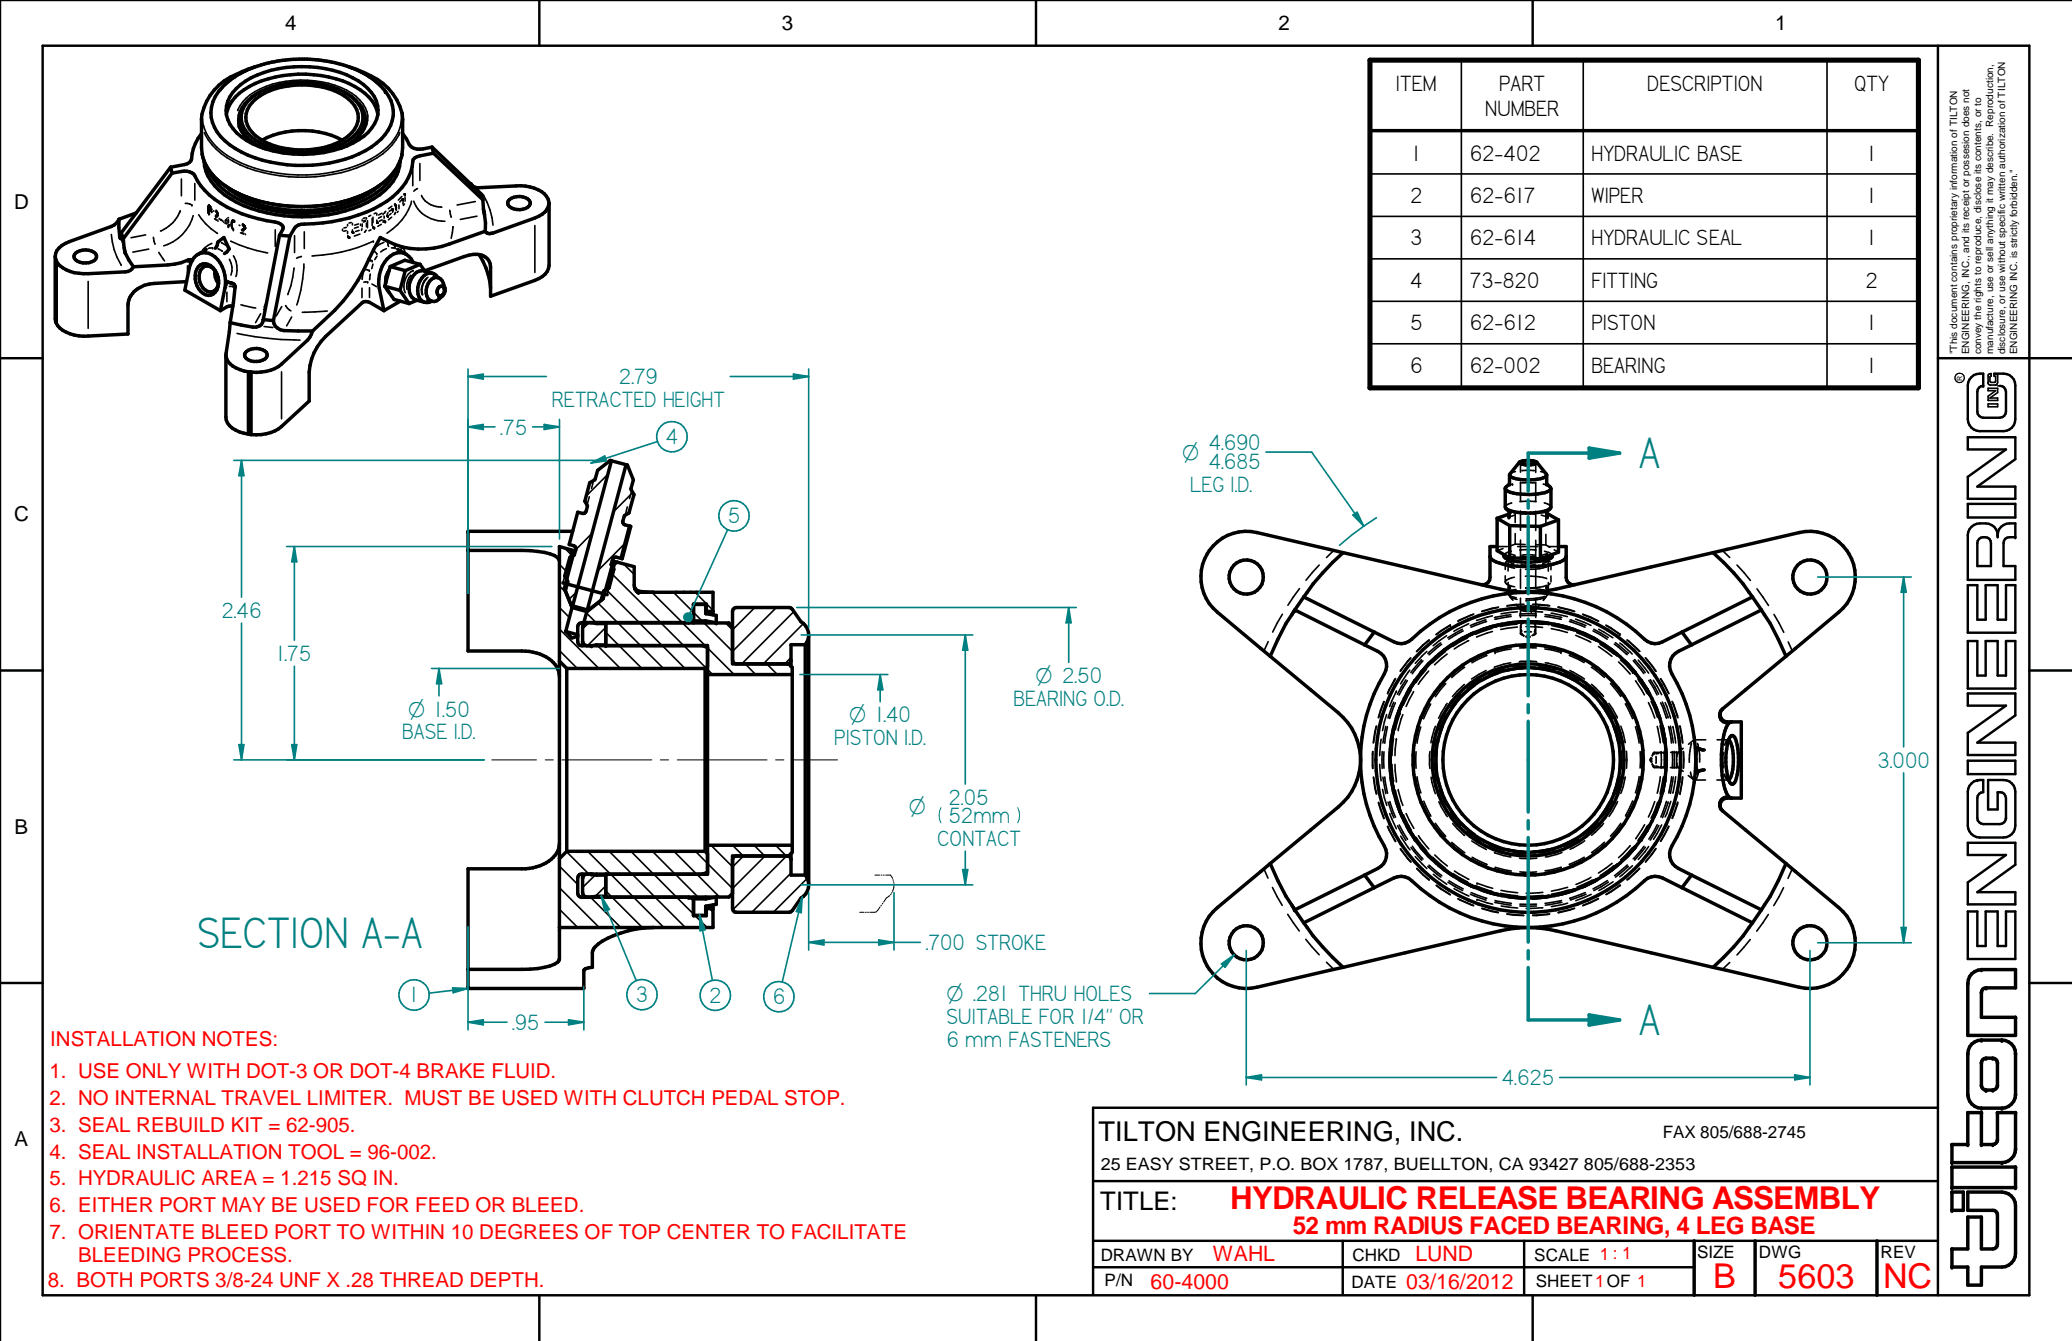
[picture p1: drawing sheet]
<svg xmlns="http://www.w3.org/2000/svg" width="432mm" height="279mm" viewBox="0 0 432 279" stroke-linecap="round" stroke-linejoin="round" font-family="sans-serif">
<defs><g id="words">
<g font-size="10.4" fill="#008080">
<text x="341.5" y="97.6">A</text>
<text x="41.1" y="197.6">SECTION A-A</text>
<text x="341.5" y="215.7">A</text>
</g>
<g font-size="7.1" fill="#f00">
<text x="357" y="268.4">B</text>
<text x="370.6" y="268.3">5603</text>
<text x="392.4" y="268.3">NC</text>
</g>
<text font-size="6.6" fill="#f00" x="256.4" y="251.8">HYDRAULIC RELEASE BEARING ASSEMBLY</text>
<text font-size="5.7" x="228.9" y="237.8">TILTON ENGINEERING, INC.</text>
<text font-size="5.3" x="229.3" y="252.2">TITLE:</text>
<g font-size="5.2">
<text x="290.9" y="18.9">ITEM</text>
<text x="312.4" y="18.9">PART</text>
<text x="343.3" y="18.9">DESCRIPTION</text>
<text x="386.4" y="18.9">QTY</text>
<text x="309.5" y="24.3">NUMBER</text>
<text x="294.4" y="33.4">1</text>
<text x="306.3" y="33.4">62-402</text>
<text x="331.7" y="33.4">HYDRAULIC BASE</text>
<text x="389.3" y="33.4">1</text>
<text x="293.9" y="42.3">2</text>
<text x="306.3" y="42.3">62-617</text>
<text x="331.7" y="42.3">WIPER</text>
<text x="389.3" y="42.3">1</text>
<text x="293.9" y="51.1">3</text>
<text x="306.3" y="51.1">62-614</text>
<text x="331.7" y="51.1">HYDRAULIC SEAL</text>
<text x="389.3" y="51.1">1</text>
<text x="293.9" y="60">4</text>
<text x="306.3" y="60">73-820</text>
<text x="331.7" y="60">FITTING</text>
<text x="388.8" y="60">2</text>
<text x="293.9" y="68.8">5</text>
<text x="306.3" y="68.8">62-612</text>
<text x="331.7" y="68.8">PISTON</text>
<text x="389.3" y="68.8">1</text>
<text x="293.9" y="77.7">6</text>
<text x="306.3" y="77.7">62-002</text>
<text x="331.7" y="77.7">BEARING</text>
<text x="389.3" y="77.7">1</text>
</g>
<g font-size="5.2" fill="#008080">
<text x="129" y="80.1">2.79</text>
<text x="115" y="84.8">RETRACTED HEIGHT</text>
<text x="104.3" y="90.6">.75</text>
<text x="138.7" y="92.6">4</text>
<text x="251.9" y="93.9">4.690</text>
<text x="251.9" y="97.7">4.685</text>
<text x="248" y="102.4">LEG I.D.</text>
<text x="151.7" y="109.1">5</text>
<text x="46.1" y="128.7">2.46</text>
<text x="57.7" y="137.7">1.75</text>
<text x="211.2" y="147">BEARING O.D.</text>
<text x="83.8" y="154.1">BASE I.D.</text>
<text x="173.9" y="155.3">PISTON I.D.</text>
<text x="391.2" y="159.9">3.000</text>
<text x="197.7" y="167.6">2.05</text>
<text x="197.7" y="171.5">52mm</text>
<text x="195.3" y="176.2">CONTACT</text>
<text x="192.9" y="198">.700 STROKE</text>
<text x="85.5" y="208.9">1</text>
<text x="132.5" y="208.8">3</text>
<text x="147.8" y="209">2</text>
<text x="161" y="209.3">6</text>
<text x="106.8" y="214.6">.95</text>
<text x="197.3" y="213.4">SUITABLE FOR 1/4&quot; OR</text>
<text x="197.3" y="218.1">6 mm FASTENERS</text>
<text x="313" y="226.1">4.625</text>
</g>
<text font-size="5.1" fill="#f00" x="269.4" y="257.1">52 mm RADIUS FACED BEARING, 4 LEG BASE</text>
<g font-size="4.9" fill="#008080">
<text x="246.3" y="95.8">O</text>
<text x="215.8" y="142.3">O 2.50</text>
<text x="85" y="149.3">O 1.50</text>
<text x="177" y="150.5">O 1.40</text>
<text x="189.4" y="169.5">O</text>
<text x="197.3" y="208.6">O .281 THRU HOLES</text>
</g>
<g font-size="4.4" fill="#f00">
<text x="252.7" y="262.7">WAHL</text>
<text x="295" y="262.7">LUND</text>
<text x="239.8" y="268.5">60-4000</text>
<text x="293.1" y="268.5">03/16/2012</text>
</g>
<g font-size="4.3">
<text x="59.4" y="6.2">4</text>
<text x="162.9" y="6.2">3</text>
<text x="266.4" y="6.2">2</text>
<text x="370" y="6.2">1</text>
<text x="2.9" y="43.5">D</text>
<text x="2.9" y="108.6">C</text>
<text x="3" y="173.7">B</text>
<text x="3" y="238.8">A</text>
</g>
<g font-size="4.3" fill="#f00">
<text x="10.5" y="218">INSTALLATION NOTES:</text>
<text x="10.3" y="224.6">1. USE ONLY WITH DOT-3 OR DOT-4 BRAKE FLUID.</text>
<text x="10.3" y="230.2">2. NO INTERNAL TRAVEL LIMITER. MUST BE USED WITH CLUTCH PEDAL STOP.</text>
<text x="10.3" y="235.8">3. SEAL REBUILD KIT = 62-905.</text>
<text x="10.3" y="241.4">4. SEAL INSTALLATION TOOL = 96-002.</text>
<text x="10.3" y="247">5. HYDRAULIC AREA = 1.215 SQ IN.</text>
<text x="10.3" y="252.6">6. EITHER PORT MAY BE USED FOR FEED OR BLEED.</text>
<text x="10.3" y="258.1">7. ORIENTATE BLEED PORT TO WITHIN 10 DEGREES OF TOP CENTER TO FACILITATE</text>
<text x="16.3" y="262.9">BLEEDING PROCESS.</text>
<text x="10" y="268.1">8. BOTH PORTS 3/8-24 UNF X .28 THREAD DEPTH.</text>
</g>
<g font-size="3.6">
<text x="346.5" y="237.1">FAX 805/688-2745</text>
<text x="229.4" y="243.7">25 EASY STREET, P.O. BOX 1787, BUELLTON, CA 93427 805/688-2353</text>
<text x="229.4" y="262.8">DRAWN BY</text>
<text x="281.9" y="262.8">CHKD</text>
<text x="319.7" y="262.8">SCALE 1 : 1</text>
<text x="353.7" y="262.1">SIZE</text>
<text x="366.6" y="262.2">DWG</text>
<text x="391.9" y="262.1">REV</text>
<text x="230.2" y="267.9">P/N</text>
<text x="281.6" y="268.4">DATE</text>
<text x="320" y="268.2">SHEET1OF 1</text>
</g>
<g font-size="2.1">
<text x="407.9" y="73.8" transform="rotate(-90 407.9 73.8)">&quot;This document contains proprietary information of TILTON</text>
<text x="410.4" y="73.8" transform="rotate(-90 410.4 73.8)">ENGINEERING, INC., and its receipt or possesion does not</text>
<text x="412.9" y="73.8" transform="rotate(-90 412.9 73.8)">convey the rights to reproduce, disclose its contents, or to</text>
<text x="415.4" y="73.8" transform="rotate(-90 415.4 73.8)">manufacture, use or sell anything it may describe. Reproduction,</text>
<text x="417.9" y="73.8" transform="rotate(-90 417.9 73.8)">disclosure, or use without specific written authorization of TILTON</text>
<text x="420.4" y="73.8" transform="rotate(-90 420.4 73.8)">ENGINEERING INC. is strictly forbidden.&quot;</text>
</g>
<text font-size="1.5" x="408.9" y="79.3" transform="rotate(-90 408.9 79.3)">R</text>
</g></defs>
<g fill="none" stroke="#000" stroke-width=".51">
<path d="M8.9 9.5h414v260.4h-414zM112.4 0v9.5M215.9 0v9.5M319.4 0v9.5M403.9 9.5v260.4M431.8 0h-431.8v279.4M0 74.6h8.9M403.9 74.6h27.9M415.5 77.9a4 4 0 0 1 3.8 .7l.4 .5 .3 1.2v7a2.46 2.46 0 0 1-2.5 2.5h-4.9a2.53 2.53 0 0 1-2.5-2.5v-7a2.64 2.64 0 0 1 3.2-2.4v2.5a1.23 1.23 0 0 0-1.2 1.2v4.2a1.31 1.31 0 0 0 1.2 1.2h3.5a1.3 1.3 0 0 0 1.2-1.2v-4.2a1.23 1.23 0 0 0-1.2-1.2M410.1 91.1h9.9v4.6l-7.9 5.7h7.9v2.5h-9.9v-4.5l7.9-5.8h-7.9zM410.1 105h9.9v2.8h-9.9zM410.8 109.8a3.8 3.8 0 0 1 5.2 .5l.3 1.2a2.46 2.46 0 0 1 2.5-2.4h1.2v2.8h-1.2a1.16 1.16 0 0 0-1.3 1.3v4.7h2.5v2.9h-9.9v-9.3l.3-1.2z"/>
<path d="M412.5 112.3a1.59 1.59 0 0 1 2.3 .4l.1 5.2h-2.8v-4.7l.1-.5zM416.3 111.5v.4M0 139.7h8.9M410.1 121.9h2v7.2h1.7v-7.2h2.5v7.2h1.7v-7.2h2v9.9h-9.9zM410.1 133.6h2v7.2h1.7v-7.2h2.5v7.2h1.7v-7.2h2v9.9h-9.9zM422.9 139.7h8.9M410.1 144.5h9.9v4.6l-7.9 5.6h7.9v2.6h-9.9v-4.6l7.9-5.7h-7.9zM410.1 158.5h9.9v2.8h-9.9zM410.1 175.6h9.9v4.6l-7.9 5.7h7.9v2.5h-9.9v-4.5l7.9-5.8h-7.9zM410.8 163.2a2.88 2.88 0 0 1 2.5-.7v2.6a1.23 1.23 0 0 0-1.2 1.2v4.1a1.31 1.31 0 0 0 1.2 1.3h3.5a1.3 1.3 0 0 0 1.2-1.3v-4.1a1.34 1.34 0 0 0-1.7-1.2v3.6h-2v-6.2h3.2a2.46 2.46 0 0 1 2.5 2.5v7a2.46 2.46 0 0 1-2.5 2.5h-4.9a2.53 2.53 0 0 1-2.5-2.5v-7l.3-1.3zM410.1 189.9h2v7.2h1.7v-7.2h2.5v7.2h1.7v-7.2h2v9.9h-9.9zM0 204.8h8.9"/>
<path d="M422.9 204.8h8.9M403.9 230.8h-176.1v38.8M227.8 246.1h176.1M227.8 258.5h176.1M279.8 258.5v11.1M317.6 258.5v11.1M112.4 269.9v9.5M215.9 269.9v9.5M227.8 264h125.3M319.4 269.9v9.5"/>
</g>
<g fill="#000">
<circle cx="414.3" cy="79.7" r=".17"/>
<circle cx="317.3" cy="96.1" r=".17"/>
<circle cx="413.3" cy="80.4" r=".25"/>
<circle cx="314.5" cy="107.7" r=".36"/>
<circle cx="314.5" cy="106.5" r=".17"/>
<circle cx="314.5" cy="116.5" r=".17"/>
<circle cx="314.5" cy="106.6" r=".17"/>
<circle cx="314.6" cy="100.8" r=".17"/>
<circle cx="314.6" cy="106.6" r=".17"/>
<circle cx="314.6" cy="100.8" r=".36"/>
<circle cx="315.2" cy="100.9" r=".17"/>
<circle cx="322.2" cy="100.7" r=".17"/>
<circle cx="322.3" cy="100.8" r=".17"/>
<circle cx="322.3" cy="106.6" r=".17"/>
<circle cx="322.3" cy="116.4" r=".17"/>
<circle cx="322.3" cy="100.8" r=".36"/>
<circle cx="322.4" cy="116.5" r=".17"/>
<circle cx="322.4" cy="107" r=".17"/>
<circle cx="322.4" cy="106.6" r=".17"/>
<circle cx="322.4" cy="106.5" r=".17"/>
<circle cx="322.5" cy="107.7" r=".36"/>
<circle cx="420" cy="111.9" r=".25"/>
<circle cx="269.8" cy="127.1" r=".36"/>
<circle cx="302.2" cy="130.2" r=".17"/>
<circle cx="302.3" cy="130.3" r=".17"/>
<circle cx="311.4" cy="135.6" r=".17"/>
<circle cx="311.6" cy="136" r=".17"/>
<circle cx="314.6" cy="122.3" r=".17"/>
<circle cx="314.6" cy="122.2" r=".17"/>
<circle cx="314.7" cy="122.3" r=".17"/>
<circle cx="314.7" cy="122.4" r=".17"/>
<circle cx="317.2" cy="129.8" r=".17"/>
<circle cx="317.5" cy="132.4" r=".17"/>
<circle cx="317.8" cy="126.3" r=".17"/>
<circle cx="318" cy="123.1" r=".17"/>
<circle cx="318.1" cy="125.1" r=".17"/>
<circle cx="318.8" cy="132.5" r=".17"/>
<circle cx="319" cy="126.2" r=".17"/>
<circle cx="319.1" cy="127.4" r=".17"/>
<circle cx="319.7" cy="129.8" r=".17"/>
<circle cx="319.9" cy="130" r=".17"/>
<circle cx="320" cy="130.4" r=".17"/>
<circle cx="321.6" cy="123.5" r=".17"/>
<circle cx="322.2" cy="122.4" r=".17"/>
<circle cx="322.2" cy="122.3" r=".17"/>
<circle cx="322.3" cy="122.3" r=".17"/>
<circle cx="322.3" cy="122.2" r=".17"/>
<circle cx="325.3" cy="135.9" r=".17"/>
<circle cx="325.4" cy="135.6" r=".17"/>
<circle cx="337.6" cy="132.2" r=".17"/>
<circle cx="291" cy="154" r=".17"/>
<circle cx="291" cy="144" r=".17"/>
<circle cx="291.8" cy="148.6" r=".17"/>
<circle cx="294.8" cy="141.6" r=".17"/>
<circle cx="294.8" cy="141.7" r=".17"/>
<circle cx="295.1" cy="141.9" r=".17"/>
<circle cx="336.3" cy="149.4" r=".17"/>
<circle cx="337.7" cy="154.7" r=".17"/>
<circle cx="338.1" cy="154.6" r=".17"/>
<circle cx="340.2" cy="140.1" r=".17"/>
<circle cx="341.8" cy="141.9" r=".17"/>
<circle cx="341.8" cy="141.8" r=".17"/>
<circle cx="342.1" cy="141.6" r=".17"/>
<circle cx="344.2" cy="158.6" r=".17"/>
<circle cx="344.8" cy="156.8" r=".17"/>
<circle cx="346.4" cy="159.8" r=".17"/>
<circle cx="346.8" cy="159.8" r=".17"/>
<circle cx="347" cy="157.1" r=".17"/>
<circle cx="349.4" cy="159" r=".17"/>
<circle cx="352.8" cy="151.8" r=".17"/>
<circle cx="353.3" cy="156.5" r=".17"/>
<circle cx="353.6" cy="155.9" r=".36"/>
<circle cx="353.7" cy="155.8" r=".36"/>
<circle cx="353.7" cy="155.9" r=".36"/>
<circle cx="359" cy="147.7" r=".17"/>
<circle cx="359.1" cy="159.8" r=".17"/>
<circle cx="291" cy="162.7" r=".17"/>
<circle cx="294.8" cy="175" r=".17"/>
<circle cx="295.1" cy="174.8" r=".17"/>
<circle cx="295.5" cy="165.3" r=".17"/>
<circle cx="295.7" cy="165.3" r=".17"/>
<circle cx="306.5" cy="179.1" r=".17"/>
<circle cx="306.5" cy="179" r=".17"/>
<circle cx="336.2" cy="165.3" r=".17"/>
<circle cx="337.4" cy="160.1" r=".17"/>
<circle cx="337.7" cy="161.9" r=".17"/>
<circle cx="338.1" cy="162" r=".17"/>
<circle cx="341.8" cy="174.8" r=".17"/>
<circle cx="342.1" cy="175" r=".17"/>
<circle cx="350.1" cy="165.3" r=".17"/>
<circle cx="352.8" cy="164.3" r=".17"/>
<circle cx="352.8" cy="164.4" r=".17"/>
<circle cx="353" cy="163.4" r=".17"/>
<circle cx="353.1" cy="163" r=".17"/>
<circle cx="353.1" cy="163.1" r=".17"/>
<circle cx="353.1" cy="162.2" r=".17"/>
<circle cx="353.2" cy="162.2" r=".17"/>
<circle cx="353.2" cy="162.1" r=".17"/>
<circle cx="353.2" cy="161.4" r=".17"/>
<circle cx="353.3" cy="161.2" r=".17"/>
<circle cx="353.3" cy="161.1" r=".17"/>
<circle cx="353.7" cy="160.9" r=".36"/>
<circle cx="353.7" cy="160.8" r=".36"/>
<circle cx="359" cy="169" r=".17"/>
<circle cx="412.1" cy="162.5" r=".25"/>
<circle cx="418" cy="170.4" r=".25"/>
<circle cx="269.7" cy="189.4" r=".36"/>
<circle cx="269.8" cy="189.6" r=".36"/>
<circle cx="307.8" cy="187.4" r=".17"/>
<circle cx="307.8" cy="184" r=".17"/>
<circle cx="311.5" cy="181.1" r=".17"/>
<circle cx="311.6" cy="180.7" r=".17"/>
<circle cx="323.4" cy="186.3" r=".17"/>
<circle cx="325.5" cy="181.1" r=".17"/>
<circle cx="410.1" cy="219.5" r=".36"/>
<circle cx="410.1" cy="204.9" r=".36"/>
<circle cx="412.9" cy="206.8" r=".36"/>
<circle cx="412.9" cy="216.7" r=".36"/>
<circle cx="412.9" cy="202" r=".36"/>
<circle cx="413.9" cy="205.8" r=".36"/>
<circle cx="417.2" cy="216.7" r=".36"/>
<circle cx="420" cy="219.5" r=".36"/>
<circle cx="420" cy="212" r=".36"/>
<circle cx="406.8" cy="238.5" r=".36"/>
<circle cx="410.1" cy="238.5" r=".36"/>
<circle cx="410.1" cy="231.8" r=".36"/>
<circle cx="410.1" cy="228" r=".36"/>
<circle cx="412.9" cy="230.9" r=".36"/>
<circle cx="412.9" cy="221.4" r=".36"/>
<circle cx="412.9" cy="226.1" r=".36"/>
<circle cx="412.9" cy="231.8" r=".36"/>
<circle cx="412.9" cy="238.5" r=".36"/>
<circle cx="413.9" cy="220.5" r=".36"/>
<circle cx="413.9" cy="227.1" r=".36"/>
<circle cx="415.3" cy="238.5" r=".36"/>
<circle cx="415.3" cy="227.1" r=".36"/>
<circle cx="415.3" cy="220.5" r=".36"/>
<circle cx="416.3" cy="221.4" r=".36"/>
<circle cx="416.3" cy="226.1" r=".36"/>
<circle cx="416.3" cy="231.8" r=".36"/>
<circle cx="416.3" cy="237.5" r=".36"/>
<circle cx="417.2" cy="230.9" r=".36"/>
<circle cx="420" cy="239.4" r=".36"/>
<circle cx="420" cy="231.8" r=".36"/>
<circle cx="420" cy="228" r=".36"/>
<circle cx="406.8" cy="242.2" r=".36"/>
<circle cx="406.8" cy="243.2" r=".36"/>
<circle cx="406.8" cy="252.2" r=".36"/>
<circle cx="406.8" cy="247.4" r=".36"/>
<circle cx="406.8" cy="248.4" r=".36"/>
<circle cx="417.2" cy="242.2" r=".36"/>
<circle cx="420" cy="247.4" r=".36"/>
<circle cx="420" cy="243.2" r=".36"/>
<circle cx="406.8" cy="260.2" r=".36"/>
<circle cx="406.8" cy="264" r=".36"/>
</g>
<circle cx="408.4" cy="78.7" r=".98" fill="none" stroke="#000" stroke-width=".25"/>
<g fill="none" stroke="#000" stroke-width=".34">
<path d="M414.4 78.1l.6-.2v.5l-.3 .2 .1 1 .8 .1 .3-.3v-.8l-.1-.2h-.3v-.5a.55 .55 0 0 1 .8 .4v1.4l-.2 .5a1.68 1.68 0 0 1-1.7-.2zM315.8 98.3l-1.1 .5M316.9 96.4v2M317.2 98h2.5M317.3 96.1l-.4 .1M317.9 96h1M319.5 96.1l.5 .1M320 96.4v2M321.1 98.3l1.1 .5M414.3 80.9h2v.9l-1.6 1.1h1.6v.5h-2v-.9l1.6-1.1h-1.6zM414.3 84.2h2v.6h-2zM416.3 80.4h.5"/>
<path d="M274.9 117.7l-2.7 3.2M278 114.7l-1.6 1.5M312 113.9h2.1M313.2 114.3l-1.2 .4M313.6 116.2l.2 .2M313.7 117.4a1.45 1.45 0 0 0 1.3 .8l.6 .2M313.7 117.4v1.3M313.7 120v1.2M314 116.9l-.1 .2M314.1 116.7l.3 .3M314.3 116.7a1.43 1.43 0 0 0 1.2 .7M314.3 116.5v2.5"/>
<path d="M314.4 116.6l-.2 .1M314.5 115.4l1.2 .3M314.5 115.5v.2M314.5 116v.2M314.6 116.4l-.1 .1M314.7 100.7l-.1 .1M314.9 106.9l-.4 .2M315 114.9l-.9 .2-.6 .5M315 104.8h-.1a1.46 1.46 0 0 0-1.2 .9M315.2 100.9l-1.3 .6M315.6 116.4l-.6 .1a1.67 1.67 0 0 0-1.3 .9M315.8 113.4l2 .1"/>
<path d="M315.8 113.4l-1.3 .4M315.8 106.6l-.4 .2M315.8 106.6l2.1 .1M315.8 106.6v2.3M315.8 111.2v2.2M315.8 107.3l-1.3 .4M315.8 115.9l-1.3 .4M316.3 113.9h4.2M316.7 114.6h3.4M316.7 104.5h3.4M316.9 100.6h3.1M316.9 100.5v3.9"/>
<path d="M316.9 106.5v4M316.9 112.5v4M316.9 118.6v4M317 117.7h3M317.1 116h2.7M317.2 107.1h2.6M317.2 115.7h2.6M317.9 116.2l2.9 .1 1.5 .4M320 113.5h2.2M320 100.5v4M320 106.5v4M320 112.6v4"/>
<path d="M320 118.6v4M320.1 106.8h2.1M321.2 107.3l1.3 .4M321.2 115.9l1.2 .4M321.6 100.9l1.4 .6M321.8 104.8h.2a1.46 1.46 0 0 1 1.2 .9M321.9 114.9l.8 .2 .7 .5M322.2 113.5l.8 .5M322.2 106.8h.1M322.2 106.8v2.3M322.2 111.3v2.2M322.2 116.3l.2 .2"/>
<path d="M322.2 100.7l.1 .1M322.2 116.4h.1M322.4 118.1l-1.6 .4-2.9 .1M322.4 115.5v.1M322.4 115.8v.1M322.5 115.4l-1.4 .3M322.5 116.6l.2 .2M322.6 116.5l-.1 .5-1 .4M322.7 113.9h2.1M322.7 116.7v2.3M322.7 116.7l-.2 .3M322.9 116.9l.1 .2"/>
<path d="M323.2 117.4v1.3M323.3 116.2l-.3 .2M323.9 114.6l.9 .5M358.9 114.7l1.6 1.5M362 117.7l2.8 3.2M264.3 133.7l-.9 1.9M267.3 128l-2.1 3.7M270.8 122.6l-2.4 3.5M293.8 139.6l-1.9 2.9M294 137.1l-2.2 2.7M294 137.1l-2.2 2.8M296.2 137.5l-2.2 2.6"/>
<path d="M296.5 137.7l-2.2 2.7M297.3 139.4l-2.2 2.8M297.3 135.7l-2.4 2.5M297.6 138.2l.7-.6-2.4 2.6zM297.7 139.8l-2.1 2.8M297.8 133.3l-2.6 2.4M297.9 133.4l-2.7 2.4M298.5 137.8l-2.1 2.3M298.6 137.9l-2.2 2.3M300.2 133.9l-2.6 2.3M300.4 134.2l-2.6 2.2M300.9 135.3l-1.3 1.1"/>
<path d="M301.1 135.6l-1.3 1.1M301.1 135.6l-1.3 1M301.2 135.6l-1.3 1.1M301.2 135.8l-2.7 2.3M301.5 132.5l-2.8 2M301.6 136.3l-2.6 2.2M302.2 130.2l-2.9 2M302.3 130.3l-3 1.9M302.4 134.2l-1.5 1.1M302.6 134.6l-1.4 1M302.6 134.5l-1.5 1.1M304.3 139.2l-1.6 1.3"/>
<path d="M304.8 131.1l-3.1 1.8M304.9 126.2l-.4 .1M304.9 131.4l-3 1.8M305 138.5l-2.8 2.2M305 138.7l-.7 .5M305.1 138.6l-2.8 2.2M305.1 138.7l-.8 .5M305.2 139l-2.6 2.2M305.7 125.8l-.3 .2M305.8 132.9l-3.1 1.8M306.1 133.5l-3 1.7M306.1 130l-3.1 1.5"/>
<path d="M306.7 132.2l-2.5 1.4 .6-.4M307 128l-3.2 1.5M307.1 131.7l-3.1 1.6M307.1 127.9l-3.2 1.4M307.3 132l-.6 .2M307.3 132.1l-3.1 1.5M309.7 129.2l-3.3 1.1M309.7 136.2l-3.1 1.6 3.1-1.6M309.7 139.7l-3 1.8M309.8 136l-1.6 .6-1.7 .9M309.8 136.1l-3.2 1.6M309.8 129.5l-3.3 1.2"/>
<path d="M309.9 136.6l-3.2 1.5M310.8 130.4l-2 .6M310.9 131l-3.4 1.2M310.9 130.8l-2 .6M311 131.6l-3.3 1.1M311 128.3l-3.3 1M311.1 124.2l-.4 .1M311.9 124l-.4 .1M312.2 130.1l-1.4 .3M312.2 126.6l-3.4 .8M312.2 130l-1.4 .4M312.3 130.5l-1.4 .3"/>
<path d="M312.3 130.4l-1.4 .4M312.3 126.5l-3.4 .8M312.3 124h.1M312.7 123.9h-.1M313.5 139l-3.4 1.2M313.6 139.4l-3.3 1.2M313.7 121.2l.4 .6M314 121.7l1.6 .6M314.3 123.7l.1 .2M314.3 121.3v2.4M314.4 123.9l.6 .4 1 .2M314.4 123.9l.8 1"/>
<path d="M314.4 122.1l.3 .2M314.6 124.1l.1 .2M314.6 122.2v.6M314.6 123.4v.7M314.7 124.3l1.4 .6M314.7 124.3l.6 .8M314.7 123.6h.1M314.8 138.1l-3.4 .9M314.9 128.1l-3.5 .6M314.9 134.8l-3.4 .8M314.9 128.4l-3.4 .6M314.9 134.6l-3.4 .8"/>
<path d="M314.9 135.2l-3.3 .7M315 134.8l-3.5 .8M315 123.6h.1M315.6 120.3l-.6 .1a1.67 1.67 0 0 0-1.3 .8M315.9 122.8l-.3 .1a1.42 1.42 0 0 0-1.3 .8M316 125.9l.6 .8M316.1 126l.8 1.1M316.1 123.3h-.3a1.42 1.42 0 0 0-1.2 .8M316.1 130l-3.5 .6M316.2 130.6l-3.4 .5M316.2 127.5l-3.4 .4M316.6 126.6l.3 .3"/>
<path d="M316.7 137.8h3.5M316.7 128.3h3.5M316.7 127.9h3.5M316.7 135h3.5M316.7 134.6h3.6M316.7 134.4h3.6M316.9 124.6v2.1M316.9 127v1.6M316.9 130.3v1.7M316.9 132l.3 .2M316.9 127l.3 .3 .7 .1M316.9 126.9l.6 .1"/>
<path d="M316.9 126.9h.2M316.9 130.4l.1 .4M317 131.9l-.1 .1M317 129.9v.3M317 131.1l.1 .6M317 132.2l.5 .2M317.2 129.8h.3M317.2 132v.2M317.2 126.3l-.5 .2M317.2 132.2l.3 .2M317.4 129.8l-3.3 .3M317.5 129.4l-3.5 .4 3.5-.4"/>
<path d="M317.5 126l-3.5 .3M317.5 139.3l-3.5 .5M317.5 129.8l-3.4 .3M317.6 125.9l-3.5 .3M317.7 131.7h1.5M317.8 127l1.3 .1M317.8 126.3l-.9 .3a.81 .81 0 0 0 1 .4M317.8 126.6l-.6 .1-.3 .3M317.9 120.1l2.9 .1 1.5 .4M318 122.6l2.3 .1 1.6 .4M318 132.7l.5 .2 .4-.2M318 130.6l3.5 .1"/>
<path d="M318 127.1h1M318 130l3.6 .1M318 127.4l3.5 .1M318.1 123.1l2.3 .1 1.2 .3M318.1 132.5h.7M318.9 138.3l-3.6 .3M318.9 138.8l-3.6 .2M319 126.3l.7 .1 .3 .3M319 126.2h-1.2M319 126.6l1 .3v1.8M319.3 129.8h.2M319.3 129.8h.4"/>
<path d="M319.4 129.4l2.4 .2M319.4 129.4l3.4 .4M319.4 126l3.5 .2M319.4 139.3l3.5 .5M319.4 125.9l3.6 .3M319.5 129.8l3.3 .3M319.6 126.3l.6 .2M319.7 132.2l-.4 .2M319.7 132v.2M319.9 131.1l-.1 .6M319.9 131.8l.1 .2M319.9 132.2l-.5 .2"/>
<path d="M319.9 130l.1 .2M320 130.4l-.1 .4M320 123.4l.5 .1M320 126.7l-.3 .2-.6 .1M320 126.9l-.3 .1M320 124.7v2M320 130.4v1.6M320 132l-.3 .2M320 127.1l-.9 .3M320.2 134.6h-3.5h3.5M320.3 126.7l-.7 .3M320.7 138.9l3.4 .7"/>
<path d="M320.7 138.5l3.5 .7M320.8 126l-.8 1.1M320.9 125.9l-.6 .8M321.1 123.5h.5M321.6 124.6l-1.9 .4-1.6 .1M321.7 129.9l1.1 .2M321.9 124.2l-1.6 .4-2.3 .2M321.9 128.4l3.5 .6M321.9 135.2l3.4 .7M322 128.1l3.5 .6M322 134.8l3.4 .8M322 138.1l3.5 .9"/>
<path d="M322.1 134.8l3.4 .8M322.1 134.6l3.4 .8M322.2 124.3l-.6 .8M322.3 122.2v.7M322.3 123.5v.6M322.4 122l-1.6 .3-2.9 .2M322.5 122.1l-.3 .2M322.5 123.9l-.8 1.1M322.7 121.4v2.3M323 121.6l-.2 .2M323.2 120v1.2M323.3 131l3.3 .8"/>
<path d="M323.3 127.8l3.3 .7M323.4 130.3l3.5 .9M324.6 130.5l1.4 .3M324.7 130l1.4 .4M324.7 126.5l3.4 .9M324.7 124l-.5-.1 .5 .1M324.7 126.5l3.5 .9M325.2 124.1l.6 .1M325.3 124.1l.5 .1M325.8 124.2h.1M326 139.8l3.2 1.7M326.1 124.2l.1 .1"/>
<path d="M326.1 130.4l1.9 .6M327 136.5l3.1 1.5M327.1 129.5l3.2 1.2M327.2 139.7l3 1.8M327.2 129.2l3.3 1.1M327.2 136.2l3.2 1.5M327.3 136.1l3.2 1.5M327.9 131.4l-3.3-1 3.3 1M328.3 129l3.3 1.3M328.4 132.4l3.1 1.4M328.6 131.8l3.2 1.5M328.8 125h.1"/>
<path d="M329.1 125.1h.1M329.6 132l2.5 1.3M329.6 132l.6 .2M329.7 131.7l.6 .2M329.8 128l3.2 1.4M329.9 128l3.3 1.4M330.2 132.2l2.5 1.4zM330.3 131.9l2.6 1.4M330.3 137.7l-3.1-1.5 3.1 1.6M330.3 131.9l2.6 1.3M330.8 125.6l.5 .3M331.6 139l2.7 2.1"/>
<path d="M331.9 138.7l2.7 2.2M331.9 138.7l2.8 2.2M331.9 126.1l.5 .2M332 131.4l2.9 1.8M332 138.6l2.8 2.2M332.1 131.1l3.1 1.7M333.1 134.7l2.8 2M333.2 131.1l2.9 1.8M333.4 134.2l2.9 2.1M334.2 134.5l2.8 2.2M334.2 134.5l1.6 1.1M334.3 134.5l1.5 1.1"/>
<path d="M334.4 134.2l2.9 2.1M334.6 130.3l3 1.9M334.7 130.3l3 1.9M335.8 135.6l1.2 1M336.4 134.2l2.7 2.2M336.6 133.9l2.7 2.2M337.3 137.9l2.4 2.6M337.6 134l2.5 2.3M337.7 137.5l2.5 2.6M338.4 137.8l.6 .7M338.6 137.5l2.4 2.7-2.4-2.7M339 138.5l-.7-.7 2.4 2.6"/>
<path d="M339 138.5l1.7 1.9M339 133.3l2.6 2.4M339.1 133.3l2.7 2.4M340.4 137.7l2.2 2.6M340.6 137.4l2.3 2.7M341.4 137.5l2.2 2.8M342.9 137.1l2.1 2.8M343 137.1l2.1 2.8M366.1 122.7l2.5 3.5M369.7 128l2 3.7M372.7 133.7l.8 1.9M286 156.6v3.5"/>
<path d="M286.1 156.6v3.5M286.8 151.3l-.6 3.5M286.9 151.3l-.6 3.5M287.5 159.3l.3 3.4M287.8 154l-.3 3.4M288 156.6v3.5M288.4 146.2l-1.2 3.3M288.4 156.6v3.5M288.5 146.2l-1.2 3.3M288.8 151.3l-.6 3.5M289 148.9l-.9 3.3M289.1 151.4l-.5 3.5"/>
<path d="M289.6 156.6v3.5zM289.9 158.3v1.8M289.9 158.3l.1 1.8M289.9 156.6v1.7M290 156.6l-.1 1.7M290.1 159.3l.3 3.5M290.4 151.3l-.7 3.5zM290.4 153.9l-.3 3.5M290.4 146.3l-1.1 3.3M290.6 151.8l.2-.4-.6 3.4M290.6 151.8l-.5 3M290.7 159.3l.3 3.4"/>
<path d="M290.7 151.4l-.1 .4M290.8 146.4l-1.2 3.3M290.8 141.4l-1.7 3.1M290.8 141.4l-1.6 3.1M291 154l-.3 3.4M291 144l-1.4 3.2M291.6 147.5l-.7 2.1M291.6 147.5l-.8 2.1M291.8 148.6l-1 3.5M292.1 146.3l-.5 1.2M292.4 148.9l-1 3.3M292.5 146.4l-1.3 3.2"/>
<path d="M292.5 146.4l-1.2 3.3M293 141.6l-1.8 3.1M293.3 141.8l-1.8 3M294.1 143.8l-1.7 3.1M294.6 156.5v3.5M294.6 144.1l-1.6 3.1M294.7 156.5v3.5M294.7 156.6v3.5M294.8 141.6l-1.9 3.1 1.9-3M294.8 156.6v3.5M295.1 141.9l-1.2 1.8 1.2-1.8M295.1 141.9l-1.8 2.9"/>
<path d="M295.1 156.6v3.5M295.6 151.2l-.8 3.5M295.7 151.3l-.8 3.4M295.7 151.4l-.8 3.4 .5-2.5zM296.1 151.5l-.8 3.4M296.4 140.2l-.2 .2M297.7 146.7l-1.4 2.9zM297.7 146.3l-1.5 3.2M297.8 146.5l-.1 .2M297.9 146.4l-1.6 3.2M297.9 146.5l-.2 .2M298 156.6v3.5"/>
<path d="M298.2 146.7l-1.5 3.1M298.5 159.3l.5 3.6M299 159.3l.4 3.4M299 153.9l-.5 3.5M299.1 151.3l-.9 3.5M299.4 154l-.2 .7-.2 2.7M299.5 156.5v3.6M299.9 143.4l-1.1 1.5M300.8 151.3l-1 3.4M300.9 148.8l-1.4 3.3M300.9 142l-2.2 2.8M301 142.2l-1.1 1.2"/>
<path d="M301 142.1l-2.2 2.8M301.3 142.5l-2.2 2.7M301.3 149l-1.4 3.2M301.6 146.6l-1.8 3M302.7 140.5l-.4 .4M303.5 146.6l-2 3M304.1 144.4l-1.6 1.9-.6 .9M304.5 144.7l-2.2 2.7M305.2 142.6l-2.5 2.5M307.4 142.9l-2.7 2.3M308.4 141.1l-2.9 2M308.7 141.4l-2 1.3-.9 .8"/>
<path d="M312.2 140.4l-1.1 .4-2.2 1.1M324.7 140.3l3.3 1.5M325.8 140.3l3.2 1.6M329.5 142.8l1.6 1.3 1.1 1.1M330.5 142.9l2.5 2.4M330.7 142.5l2.6 2.5M331.7 142.6l2.5 2.5M333.4 146.6l2 3M334.2 146.7l1.8 3M334.5 146.4l1.8 3M335.3 146.6l1.8 3M335.6 142.4l2.2 2.7"/>
<path d="M335.9 142.2l2.2 2.7M336 142.2l2.2 2.7M336.1 142.1l2.2 2.8M336.1 151.3l1 3.4M336.7 151.4l1 3.3M337.1 151.2l1 3.4M337.4 156.5v3.6M337.8 151.3l.9 3.4M337.9 156.5v3.6M338.4 156.5v3.6M338.7 146.6l1.5 3.1M339 156.5v3.6"/>
<path d="M339 146.4l.2 .3M339.1 146.5l1.6 3.1M339.2 146.7l1.4 2.9zM339.3 146.4l1.5 3.2M340.8 141.9l1.9 2.9M340.8 151.4l.8 3.4M341.2 151.3l.3 1 .5 2.4zM341.2 151.4l.8 3.4M341.3 141.5l1.9 3M341.4 151.3l.8 3.5M341.8 141.9l1.8 2.9-.6-1.1M341.8 141.8v.1"/>
<path d="M341.8 156.6v3.4M341.8 141.9l1.2 1.8M342.1 141.6l1.8 3M342.1 141.6l1.9 3M342.2 156.5v3.6M342.2 156.6v3.5M342.3 156.6v3.5M343.5 146.4l1.3 3.2M343.6 141.8l1.7 3M343.9 141.6l1.8 3M344 157.9l-.2 .4 .2 .4M344.1 146.1l1.3 3.3"/>
<path d="M344.2 157.9v.7M344.3 159.3l.3 .5M344.3 159.1l.2 .4M344.4 146.4l.5 1.3M344.4 146.4l.6 1.3M344.5 157.2l-.2 .3M344.5 159.5l.1 .3M344.5 159.5l.2 .1M344.6 141.7l1.7 3M344.6 159.8l.1 .1 .2-.1M344.6 156.9l-.3 .5M344.7 146.2l1.3 3.3"/>
<path d="M344.7 156.8l-.2 .4M344.7 156.8h.1M344.7 159.9h1.7M344.7 156.8h1.7M344.8 157.1l-.3 .1M344.9 147.7l.8 1.9M345 147.7l.7 1.9M345.1 159.6l.5 .1M345.1 157.6v1.4M345.4 151.3l.6 3.5M345.7 157l-.6 .1M345.9 151.2l.7 3.5"/>
<path d="M345.9 159.8h.5M346 141.4l1.7 3.1M346.1 146.4l1.2 3.2M346.1 151.4l.7 3.4-.1-.8M346.1 141.4l1.7 3.1M346.2 156.6v3.5M346.2 151.3l.1 .5M346.3 151.8l.4 2.2M346.4 146.3l1.2 3.3M346.4 156.8l-.4 .1M346.5 151.3l.7 3.4M346.6 156.9l.3 .1"/>
<path d="M346.7 154l.1 .8M346.8 156.5v3.6M346.8 159.8h-.2M346.9 156.6v3.5M347 156.6v3.5M347 146.4l1.1 3.2M347 157.1v.1M347 159.4v.2M347.3 156.5v3.6M347.7 151.4l.6 3.4M348.1 151.3l.6 3.5M348.1 159.9h1.7"/>
<path d="M348.1 156.8h1.7M348.4 146.1l1.2 3.4M348.5 156.6v3.4M348.5 146.2l1.2 3.4M348.6 151.4l.6 3.4M348.9 156.5v3.6M349.3 156.6v3.4M349.4 159l.3 .9M349.7 159.9l1.1 .8M349.8 156.8l.3 .3 .1 .6M349.8 156.8l-.3 .3-.1 .7M350.1 151.3l.5 3.4"/>
<path d="M350.1 151.3l.6 3.5M350.2 158.9l-.2 .8-.3 .2M350.8 156.5v3.6M350.8 155.9l-1.1 .9M350.9 156.6v3.5M352.5 154.9l-.3 1.6-.2 2.3M352.8 152.1v.1M352.9 154.2l-1 .9M353.1 154.1h2.4M353.3 155.8v.2M353.3 156.2v.2M353.3 160v.5"/>
<path d="M353.4 158.8v.5M353.7 154.9l.4 1.6 .1 2.3M357.8 154.1h2.3M359.1 156.8v3M360.1 154l-.3 .3M360.3 154.2l-.5 .1-.4 .9M360.6 153.5l-.2 .2M286.9 165.4l-.6-3.5 .5 3.5M287.2 167.2l1.2 3.4M287.3 167.2l1.2 3.3M288.1 164.5l.9 3.3M288.2 161.9l.6 3.5"/>
<path d="M288.6 161.9l.6 3.4M289.1 172.2l1.7 3.1M289.2 172.2l1.7 3.1M289.3 167.1l1.2 3.3M289.6 169.5l1.4 3.2M289.6 167l1.2 3.3M290.1 161.9l.7 3.4M290.2 161.9l.5 2.9M290.4 165.4l-.7-3.5 .7 3.5M290.8 164.6l1 3.5M290.9 167.1l.7 2.1M290.9 167.2l.7 2"/>
<path d="M291.3 172l1.7 3.1M291.4 164.5l1 3.3M291.6 169.2l.6 1.2M291.6 171.9l1.7 3M291.6 169.2l.5 1.2M291.8 176.9l2.2 2.7M291.9 176.8l2.1 2.8M291.9 174.2l1.9 2.9M292.5 170.3l-1.2-3.3 1.2 3.3M292.5 169.8l1.6 3.1M292.9 172.1l1.9 2.9M293 172l1.8 3"/>
<path d="M293 169.5l1.6 3.1M293.3 171.9l1.8 3M293.3 171.9l1.8 2.9M294 176.6l2.3 2.6M294.3 176.3l2.2 2.7M294.8 161.9l.7 3.4M294.8 175v.1M294.9 161.8l.7 3.4M294.9 161.9l.8 3.5-.7-3.5M294.9 178.5l2.4 2.5M295.1 174.5l2.2 2.7M295.3 161.8l.8 3.4"/>
<path d="M295.6 174.1l2.2 2.8M296.1 167l1.5 3.2M296.2 176.3l.2 .2M296.2 167l1.6 3.2M296.3 167l1.4 2.9zM296.4 176.5l2.1 2.4M296.4 176.5l2.2 2.4M296.4 176.5l1.5 1.6M296.7 166.9l1.5 3.2M297.7 169.9l.2 .3M298.2 161.9l.9 3.5M298.3 179.1l-2.4-2.6 2.4 2.6"/>
<path d="M298.6 178.6l2.6 2.3M298.6 171.8l2.2 2.8M298.7 171.7l2.2 2.8M298.8 171.8l2.2 2.7M299 178.1l2.6 2.3M299.1 171.5l2.2 2.7M299.5 164.6l1.4 3.3M299.8 162l1 3.4M299.8 167l1.8 3.1M299.9 164.5l1.4 3.2M301.5 167.1l2 3M301.9 169.5l.6 .9 1.7 1.9"/>
<path d="M302.1 175.9l1 .9 1.8 1.3M302.2 175.8l2.8 2.2M302.3 169.2l2.2 2.8M302.3 175.8l.4 .4M302.6 175.5l2.7 2.2M302.7 176.2l2.4 1.8M302.7 171.6l2.5 2.5M304.7 171.5l2.7 2.3M305.5 173.6l3 2M305.8 173.2l2.9 2.1M306.5 179.1l3.2 1.5M306.5 179l3.3 1.5"/>
<path d="M306.6 178.9l3.2 1.6zM306.7 175.2l3.1 1.8M306.8 178.6l3.1 1.5M309 174.8l3.2 1.5M310.1 176.5l1.1 .5 2.3 .7M310.3 176.1l3.3 1.1M311.4 177.7l3.5 .9M314 176.8l3.5 .5M315.3 178.1l1.3 .2h2.3M315.4 177.6l3.5 .3M316.7 178.8h3.6M323 176.8l-3.6 .5"/>
<path d="M324.1 177l-3.4 .8M324.3 177.5l-2.2 .5-1.3 .2M325.5 177.6l-3.4 1M328 174.8l-3.3 1.5M329 174.8l-3.1 1.6M329.2 175.2l-3.1 1.6M330.2 178.6l-3.2 1.5M330.2 175.2l-3 1.8M330.3 178.9l-1.1 .7M330.3 178.9l-1.2 .7M330.4 178.9l-3.2 1.6M330.5 179.1l-3.3 1.5"/>
<path d="M332.2 171.5l-2.7 2.3M332.6 177.5l-.7 .4M333 171.4l-1.4 1.4-1.1 .9M333.4 171.7l-2.6 2.4M334.2 176.2l-1.6 1.3M334.2 171.5l-2.5 2.5M334.3 175.5l-2.6 2.1M334.6 175.8l-.4 .4M334.6 175.8l-2.7 2.2 .7-.5M334.8 175.9l-2.8 2.2M335.4 167l-1.9 3.1M336 179.9l-2.9 2"/>
<path d="M336 166.9l-1.8 3M336.4 167.1l-1.8 3.1M337.1 167l-1.8 3.1M337.1 161.9l-.9 3.4M337.7 161.9l-1 3.4M337.8 171.5l-2.2 2.7M338.1 162l-1 3.4M338.1 171.7l-2.1 2.8 2.2-2.8M338.2 171.8l-2.2 2.8M338.7 161.9l-.4 2-.5 1.4M339 170.2l1.1-2.1 .5-1.1-1.5 3.2M339.7 176.2l-2.4 2.5"/>
<path d="M340.2 176.6l-2.5 2.6M340.2 166.9l-1.4 3.1M340.5 176.5l.2-.3-2.4 2.6M340.5 176.5l-2.1 2.3zM340.6 167l-1.5 3.2M340.7 167.1l-1.5 3.2M340.7 176.3l-.2 .2M341 176.5l-2.4 2.6 2.4-2.6M341.6 161.8l-.8 3.4M342 161.9l-.5 2.4-.3 1 .8-3.4-.8 3.4M342.1 161.9l-.7 3.5M342.6 176.3l-2.2 2.6"/>
<path d="M342.7 171.8l-1.8 3M342.9 176.5l-2.2 2.7M343 172.9l.6-1.1-1.8 3M343 172.9l-1.2 1.9M343.2 172.1l-1.9 3M343.6 176.4l-2.2 2.7M343.6 171.9l-.6 1M344 172l-1.9 3 1.9-3M344.8 167l-1.3 3.2M345.1 176.8l-2.2 2.8M345.3 169.2l-.5 1.2M345.4 171.8l-1.8 3"/>
<path d="M345.4 167.2l-1.3 3.3M345.7 167l-1.3 3.2M345.7 172l-1.8 3M346 161.8l-.6 3.5M346 167.1l-.7 2.1M346.1 167.1l-.8 2.1M346.3 171.9l-1.7 3M346.3 164.8l-.1 .5M346.6 161.9l-.7 3.5M346.7 162.7l.1-.9-.6 3.5 .1-.5M346.7 162.7l-.4 2.1M346.8 161.8l-.1 .9"/>
<path d="M347.2 161.9l-.7 3.5M347.3 167l-1.2 3.2M347.6 167.1l-1.1 3.2M347.7 172.2l-1.7 3.1M347.8 172.2l-1.7 3.1M348.2 167l-1.2 3.2M348.4 161.8l-.6 3.4M348.7 161.9l-.6 3.4M349.2 161.8l-.6 3.4M349.6 167.1l-1.2 3.4M349.7 167.2l-1.2 3.3M350.1 165.3v.1"/>
<path d="M350.6 161.9l-.1 1.1M350.7 161.9l-.6 3.4M351.8 161.6l1.1 .8M352.3 160.9l.2 .9 .4 .6M352.9 162.4l.2 .1M353.1 163l-.1 .3M353.1 162.5h2.3M353.1 162.2v.3M353.1 162.4v.7M353.2 161.7v.4M353.3 161.1l-.1 .3M353.3 161.1l-.1 .7"/>
<path d="M354 160.8l-.1 .4a1.43 1.43 0 0 1-.8 1.3M357.8 162.5h2.5M359.4 161.3a1.42 1.42 0 0 0 .7 1.2M359.8 162.3l.3 .3M360.4 162.9l.2 .3M263.4 181l.8 2M265.2 184.9l2 3.7M268.4 190.5l2.4 3.5M272.1 195.7l2.8 3.2M295.2 181l2.6 2.4M295.3 180.9l2.6 2.4M297.6 180.5l2.7 2.3"/>
<path d="M297.8 180.3l2.7 2.2M298.7 182.2l2.8 2M299.3 184.5l2.9 1.9M299.3 184.4l3 2M299.6 180.3l1.3 1.1M299.7 180.3l1.2 1.1M299.9 180l2.8 2.1-2.8-2.1M299.9 180.1l2.7 2.1M300.9 181.4l1.6 1.1M301.8 183.8l3 1.7M302 183.5l2.9 1.7M302.8 182l3.1 1.8"/>
<path d="M303 185.2l3.1 1.5M303.1 181.5l3 1.7M303.8 187.3l2.7 1.2M303.9 187.2l2.6 1.2M304 183.4l.6 .4M304.2 183l.6 .4M304.2 183.1l3.1 1.6zM304.6 183.8l2.6 1.2zM304.8 183.4l2.5 1.2M306.4 186.3l3.3 1.2M306.5 188.4l.6 .2M306.5 188.5l.6 .2"/>
<path d="M306.6 186l3.2 1.2M307.5 184.5l3.4 1.2M307.8 184l3.3 1.1M307.8 187.4l3.3 1M308.8 189.2l3.5 .9M308.8 189.3l3.5 .9M308.9 185.6l1.9 .7M308.9 185.7l1.9 .6M309 185.3l3.3 .9-3.3-.9 1.9 .6 1.4 .4M310.8 186.3l1.5 .3M311.4 181.2l3.5 .8M311.5 181.1l3.4 .8z"/>
<path d="M311.5 188l3.4 .6M311.5 181.1l3.4 .7M311.6 187.6l3.4 .6M311.6 180.7l3.4 .8M312.7 186.1l3.5 .5M312.8 185.5l3.5 .5M312.8 188.8l3.5 .4M314.1 186.9l3.4 .4M314.1 190.4l3.4 .3h-2l-1.5-.2M314.1 186.5l3.3 .4M314.1 186.6l1.1 .1M315.2 186.7l2.2 .2"/>
<path d="M316.7 182.1h3.6M316.7 182.2h3.6M316.7 188.4h3.5M316.7 188.8h3.5M316.7 181.7h3.5M317.4 186.9h.2M319.4 186.9h.1M320.2 182h-3.5h3.6M321.5 185.9l-3.4 .2M321.5 189.1l-3.4 .2M321.6 186.6l-3.5 .1M322.8 186.5l-3.3 .4"/>
<path d="M322.8 186.6l-3.3 .3M322.9 186.9l-3.5 .4M322.9 190.4l-3.5 .3M322.9 190.5l-3.5 .3M325.4 180.7l-3.4 .7M325.4 187.6l-3.4 .6M325.4 181.1l-3.4 .7 3.4-.7M325.5 181.1l-3.5 .8M325.5 188l-3.5 .6M325.5 181.2l-3.4 .8M326 185.9l2-.6-3.4 1M326.1 186.3l-1.4 .3"/>
<path d="M326.7 184.9l-3.4 .8M326.7 188.2l-3.4 .7M326.9 185.4l-3.5 .9M327.2 180.5l2-.9zM328 185.3l-3.4 .9M328.1 185.6l-2 .7M328.1 185.7l-2 .6M328.1 189.2l-3.4 .9M328.1 189.3l-3.4 .9M329.6 184.7l3.1-1.6zM330.4 186l-3.3 1.2M330.5 186.3l-3.3 1.2"/>
<path d="M331.6 182.8l-3.2 1.5M331.6 186.4l-3.2 1.3M331.9 183.3l-3.3 1.5M332.1 183.4l-2.5 1.2M332.7 183l-.6 .4M332.9 183.4l-3.1 1.6M333 183.4l-3.2 1.6M333.1 187.2l-3.2 1.4M333.1 187.3l-3.2 1.4M334.3 182.2l2.8-2.2zM335 183.5l-3 1.7M335.2 183.8l-3.1 1.7"/>
<path d="M336.2 183.7l-3 1.8M336.3 180.3l-2.8 2.2M337 180l-2.7 2.1M337.3 180.3l-2.8 2.2M337.7 184.4l-3 2M337.7 184.5l-3 1.9M339.1 180.2l-2.6 2.3M339.3 180.5l-2.6 2.3M340.2 180.4l-2.6 2.3M341.7 180.9l-2.7 2.4M341.7 181l-2.6 2.3M364.7 195.7l-2.7 3.3"/>
<path d="M368.5 190.5l-2.4 3.5M371.7 185l-2 3.7M373.5 181l-.9 2M276.4 200.5l1.6 1.5M360.5 200.5l-1.6 1.5"/>
</g>
<g fill="none" stroke="#000" stroke-width=".72">
<path d="M314.6 99v1.8l-.9 .9a1.1 1.1 0 0 0 1 .9 14.2 14.2 0 0 0 7.8-.2l.4-.2 .3-.4M314.6 99a3.2 3.2 0 0 0 2.7 .9 7.9 7.9 0 0 0 4.9-.7l.1-.2M316.6 96.4l-2 2.6M316.8 96.2a4.9 4.9 0 0 1 3.3 0M316.9 96.2l-.3 .2M316.9 96.3a4 4 0 0 1 3.1 .1v.1a3.5 3.5 0 0 1-3.1-.1zM320 96.2l.3 .2M320.2 96.5a4.8 4.8 0 0 1-3.4 .1M320.3 96.4l2 2.6M322.3 99v1.8l.9 1M279.9 115.1l-18-4.1a9.5 9.5 0 0 0-10.6 5 9.5 9.5 0 0 0 2.4 11.6l25.2 20.9a12.9 12.9 0 0 1 4.6 9.8M279.9 115.1l29.9 7a32 32 0 0 0 8.7 1.3"/>
<path d="M279.9 115.1a50.4 50.4 0 0 0-8.2 9.3M310.5 116a1.73 1.73 0 0 0 1.3 1.1 23.3 23.3 0 0 0 13.3 0 1.73 1.73 0 0 0 1.3-1.1M312 108v6.7l2.6 1.5M312 108l2.6 1.5M312 113.9h-1.5v6.4a1.51 1.51 0 0 1-1.8 1.5M313.5 115.6l-.1 .2a3.3 3.3 0 0 0 2.8 1.2 15 15 0 0 0 7-.7l.3-.3-.1-.4M313.7 101.8v3.9a3.1 3.1 0 0 0 2.6 1.1 12.7 12.7 0 0 0 6.6-.7l.3-.4v-3.9M313.9 106l.7 .6M314.5 107.1l-2.5 .9M314.5 106.6v1.1M314.5 116.2v.3M314.5 116.5l-.1 .1"/>
<path d="M314.5 116.3l-.2 .2M314.6 116.2l6.4 .2M314.6 109.5l6.4 .2M314.6 109.5v6.7M321 109.7v6.7M322.4 107l2.4 1.3M322.4 106.6v1M322.4 115.9v.6M322.4 116.5l.1 .1M322.4 116.3l.2 .2M323 106l-.7 .6M324.8 108.3v6.8l-3.8 1.3"/>
<path d="M324.8 108.3l-3.8 1.4M324.8 113.9h1.6v6.4a1.51 1.51 0 0 0 1.9 1.5M357 115.1l-32.8 7.7-2.5 .4-3.2 .2M357 115.1l18-4.1a9.5 9.5 0 0 1 10.6 5 9.5 9.5 0 0 1-2.4 11.6l-11 9.1M357 115.1a46.6 46.6 0 0 1 8.2 9.3M269.8 127.2l-.3 .5a39.3 39.3 0 0 0-4.8 9M271.7 124.4l-1.9 2.7 14.6 7.3M271.7 124.4l14.7 7.3M284.4 134.4l2.7 1.3a3.3 3.3 0 0 1 1.4 4.7 34.1 34.1 0 0 0-5 17.9M286.4 131.7l-2 2.7M318.5 123.4a35.8 35.8 0 0 0-24.9 10.2 3 3 0 0 1-3.1 .1l-4.1-2M318.5 123.4a35.8 35.8 0 0 1 24.8 10.2 3.1 3.1 0 0 0 3.2 .1l4-2"/>
<path d="M350.5 131.7l2 2.7M352.5 134.4l-2.7 1.3a3.3 3.3 0 0 0-1.4 4.7 35.4 35.4 0 0 1 5 19.1l.3 1.3M365.2 124.4l-14.7 7.3M365.2 124.4l1.9 2.7M367.1 127.1l-14.6 7.3M367.1 127.1a42.6 42.6 0 0 1 5.1 9.6M372.2 136.7l-13.2 11a1.62 1.62 0 0 0-.6 1.7 1.62 1.62 0 0 0 1.3 1.2M283.5 158.3a12.9 12.9 0 0 1-4.6 9.8l-14.2 11.8M283.5 158.3a34.1 34.1 0 0 0 5 18 3.3 3.3 0 0 1-1.4 4.6l-2.7 1.4M353.4 157.9v1M353.6 155.9l-.2 1.3a35.7 35.7 0 0 1-5 19.1 3.3 3.3 0 0 0 1.4 4.6l2.7 1.4M353.7 155.8l1.5 .5"/>
<path d="M358.9 147.7a1.54 1.54 0 0 0-.4 1.7 1.54 1.54 0 0 0 1.5 1h2.9v15.9h-2.9a1.51 1.51 0 0 0-1.5 1 1.51 1.51 0 0 0 .5 1.7M360.3 154.2a6.5 6.5 0 0 1 .9 4.5l-.2 2.3-.4 1-.3 .5M360.5 153.6l.5-.4a1.38 1.38 0 0 1 .9 1.4 15.1 15.1 0 0 1-.4 8.5l-.5 .3a1.56 1.56 0 0 1-.9-1.3 15.6 15.6 0 0 1 .2-8.1zM360.8 150.4a1.55 1.55 0 0 0-1.1 1.2 22.8 22.8 0 0 0 0 13.4 1.73 1.73 0 0 0 1.1 1.3M264.7 179.9l-11 9.2a9.5 9.5 0 0 0-2.5 11.5 9.5 9.5 0 0 0 10.7 5.1l18-4.2M264.7 179.9a38.7 38.7 0 0 0 4.9 9.2l.1 .3M355.2 160.4l-1.5 .4M359 169l13.2 10.9M359.7 166.1a1.63 1.63 0 0 0-1.3 1.2 1.63 1.63 0 0 0 .6 1.7M372.2 179.9l11 9.2a9.5 9.5 0 0 1 2.5 11.5 9.5 9.5 0 0 1-10.7 5.1l-18-4.2M372.2 179.9a42.6 42.6 0 0 1-5.1 9.7M269.8 189.5v.1"/>
<path d="M269.8 189.6l1.9 2.7M271.7 192.3a44.7 44.7 0 0 0 8.2 9.2M284.4 182.3l-14.6 7.3M284.4 182.3l2 2.7M286.4 185l-14.7 7.3M286.4 185l4.1-2.1a3.2 3.2 0 0 1 3.7 .6 35.2 35.2 0 0 0 24.3 9.8M318.5 193.3l3.8 .2 1.9 .4 32.8 7.6M318.5 193.3l-3.9 .2-1.9 .4-32.8 7.6M352.5 182.3l14.6 7.3M352.5 182.3l-2 2.7M365.2 192.3l-18.7-9.4a3.3 3.3 0 0 0-3.8 .6 35.2 35.2 0 0 1-24.2 9.8M365.2 192.3a44.7 44.7 0 0 1-8.2 9.2"/>
<path d="M367.1 189.6l-1.9 2.7M410.9 202.9l1.3-.8 .8-.1h7v3.8h-6.1a.94 .94 0 0 0-1 1v5.2h7.1v3.7h-9.9v-10.8l.4-1.4zM410.9 217.5l1.3-.7 5-.1a2.82 2.82 0 0 1 2.8 2.8v8.5a2.89 2.89 0 0 1-2.8 2.9h-4.3a2.89 2.89 0 0 1-2.8-2.9v-8.5l.4-1.4zM410.1 231.8h2.8v6.7h2.4a1.01 1.01 0 0 0 1-1v-5.7h3.7v7.6a2.89 2.89 0 0 1-2.8 2.8h-10.4v-3.7h3.3zM413.2 220.8a2.61 2.61 0 0 1 2.8 0l.3 .6v4.7a1.01 1.01 0 0 1-1 1h-1.4a1.01 1.01 0 0 1-1-1v-4.7zM353.1 258.5v11.4M365.8 258.5v11.4M391.2 258.5v11.4M406.8 248.4h2.4v3.8h-2.4zM406.8 243.2h13.2v4.2h-13.2zM410.1 248.4h7.1a2.89 2.89 0 0 1 2.8 2.8v10a2.89 2.89 0 0 1-2.8 2.8h-4.3v3.8h-2.8v-3.8h-3.3v-3.8h3.3v-6.6h2.8v6.6h2.4a1.01 1.01 0 0 0 1-1v-6.1a.94 .94 0 0 0-1-.9h-5.2z"/>
<circle cx="259.7" cy="120.2" r="3.6"/>
<circle cx="377.2" cy="120.2" r="3.6"/>
<circle cx="318.4" cy="158.3" r="19.2"/>
<circle cx="318.5" cy="158.3" r="20"/>
<circle cx="318.5" cy="158.3" r="28.8"/>
<circle cx="318.5" cy="158.3" r="17.8"/>
<circle cx="318.5" cy="158.3" r="24"/>
<circle cx="318.5" cy="158.3" r="31.8"/>
<circle cx="259.7" cy="196.4" r="3.6"/>
<circle cx="377.2" cy="196.4" r="3.6"/>
</g>
<path d="M337.5 94.4h-19v8M318.5 104.2v1.7M318.5 107.7v16M318.5 125.5v1.7M318.5 129v16M318.5 146.8v1.7M318.5 150.3v18.9M318.5 171v1.7M318.5 174.5v21.8M318.5 198.1v1.7M318.5 201.6v10.9" fill="none" stroke="#008080" stroke-width=".72"/>
<path d="M331.2 93.3l6.3 1.1-6.3 1.1z" fill="#008080"/>
<path d="M331.2 93.3l6.3 1.1-6.3 1.1zM318.5 212.5h19" fill="none" stroke="#008080" stroke-width=".72"/>
<path d="M331.2 211.5l6.3 1-6.3 1.1z" fill="#008080"/>
<path d="M331.2 211.5l6.3 1-6.3 1.1z" fill="none" stroke="#008080" stroke-width=".72"/>
<g fill="none" stroke="#000" stroke-width=".34">
<path d="M126.7 98.8l-4.5 4.5M116.6 117.6l1.8 1.9M117.6 114.2l1.8 1.7M117.9 119.3l-.6 2.2M118.6 119.2l-.4 1.6M119.1 114.9l-.6 2.2M119.5 115.7l-.4 1.7M122.8 103.5l-.5 1.7M123.4 111.1l-3.4 3.4M123.7 100.1l-.4 1.7M127.2 119.2l10.5 10.5M127.5 117.9l-.5 1.6"/>
<path d="M128.3 117.3l-.6 2.2M129.9 117.5l2.3 2.2M130.2 113.2l-5.6 5.7M130.7 105.6l-.4 1.8M131.7 102.2l-.5 1.7M131.9 102.6l-4.1 4M116.6 122.1l1.4 1.4M116.6 126.6l2.1 2.1M116.6 131.1l8.2 8.2M116.6 135.6l3.7 3.7M120.1 123.4l-1.6 1.5M122.2 127.7l2 2"/>
<path d="M122.7 129.8l-1.3 1.2M124.5 134.5l4.8 4.8M124.6 125.6l4.1 4.1M126.2 131.7l2.8 2.8M126.2 130.7l-3.8 3.8M126.2 122.8l7 6.9M126.5 121.3l-.4 1.6M127.1 121.7l-.6 2.2M128.8 129.8l4.7 4.7M129 134.5l4.8 4.8M133.3 129.8l4.7 4.7M133.5 134.5l4.8 4.8"/>
<path d="M135.8 123.4l6.4 6.3M137.8 129.8l4.7 4.7M138 134.5l4.7 4.8M140.3 123.4l6 6M142.2 129.8l4.7 4.7M142.5 134.5l4.6 4.6M144.9 123.4l3.7 3.8M147.3 134.9l5.7 5.6M147.4 139.5l1.1 1M155.3 138.3l2.2 2.2M157.3 126.6l-4.6 4.6-1.5-1.4M159.8 138.3l2.2 2.2"/>
<path d="M161.8 126.6l-9.1 9.1-6-5.9M164.3 138.3l.8 .9M164.8 137l-1.3 1.3M165.4 127.4l-10.8 10.9M167.4 129.9l-8.4 8.4M168.2 133.6l-.7 .7M118.1 177.5l4.6 4.6M122.5 177.4l4.7 4.7M127 177.4l4.7 4.7M131.5 177.4l4.7 4.7M136 177.4l4.7 4.7M140.5 177.4l4.7 4.7"/>
<path d="M144.9 177.4l7.8 7.7 6.7-6.7M148.2 176.1l4.5 4.5M152.7 176.1l2.2 2.3M154.9 178.4l-2.2 2.2M157.1 176.1l2.3 2.3M161.6 176.1l2.3 2.3M163.9 178.4l-11.2 11.1M116.6 180.5l3.8 3.8M116.6 185l8.3 8.3M116.6 189.4l3.8 3.9M123.1 186.9l6.3 6.4M124.1 182.3l-2.7 2.6"/>
<path d="M126.2 185.6l1.3 1.3M126.2 184.6l-2.2 2.2M127.3 182.2l4.7 4.7M127.6 186.9l6.3 6.4M131.8 182.2l4.7 4.7M132 186.9l6.3 6.4M136.3 182.2l4.7 4.7M136.5 186.9l6.3 6.4M140.8 182.2l4.7 4.7M141 186.9l3.8 3.8M144.9 190.8l2.5 2.5M145.2 182.2l4.7 4.7"/>
<path d="M147.9 189.3l.7 .7M164.8 181.9l-8.1 8.2M168.2 183l-7 7.1"/>
</g>
<g fill="none" stroke="#000" stroke-width=".72">
<path d="M127.4 96l3.1 .8M127.4 96h-.3l-2.6 2-.5 1.8-1.1 .8-1 3.8 .5 1.1-.3 1.1-.4 .4-1.3-.3-1.8 6.8 1.2 .4 .2 .6-.4 1.2-.9 .5-1 3.8 .6 1.2-.5 1.9M127.4 96l-8.1 30.2M130.5 96.8l.3 .1 1.2 3.1-.5 1.8 .6 1.2-1 3.9-.9 .5-.4 1.5 .4 .4 1 .3M130.5 96.8l-8.1 30.3M97.5 114.7h11.2a13.6 13.6 0 0 1 7.4 1.4l.5 .8M118.8 114.5l1.1 .3M118.8 114.5l-2.2-.6-.1 86a1.45 1.45 0 0 1-1 1 16.7 16.7 0 0 1-6.8 1.1h-11.2M118.8 114.5l.7 1.1M119.3 110.7h-21.8v24.9h11.2a8.6 8.6 0 0 1 7.3 3.3l.5 1 .1 1M119.5 115.6h.2M119.5 115.6l-1.9 7"/>
<path d="M127.4 117.7l.2 .1M127.6 116.8l1.1 .3M127.6 117.8l-1.9 7M128.7 117.1l3.5 1v3.8v.4l.3 .5M128.7 117.1l-1.1 .7M129.4 116.3l-1.3-.2-.4 .4-.3 1.1 .5 1-1 3.9-1.1 .7-.5 1.9-2.6 2h-.3M131.2 109.6l.2 .1-1.7 6.7-.3-.1M131.2 109.6l-1.8 6.7M116.6 137.8l1.5 1.5M117.3 121.5l9.2 2.4M117.6 122.6l1.6 4M117.6 122.6l.3 .1"/>
<path d="M117.9 131.6l2.5 .6M117.9 131.6l1.3 1.3 1.2-.3M118.1 139.3v38.1M118.1 139.3h28.8M119 126.1l.3 .1M119.2 126.6l3.1 .8M119.2 126.6l-1.3 5M119.3 126.2l3.1 .9M121.4 133.6a.87 .87 0 0 0 .9 .9M121.7 129.7a1.01 1.01 0 0 0-1.3 .8v3.3l.4 .7h.4h25.2l1 .4M121.7 129.7h21.8M122.3 129.8a.87 .87 0 0 0-.9 .8v3.9"/>
<path d="M122.3 127.4l-.6 2.3M123.3 129.8l1 .1h1.9M124.3 134.4v.1M124.3 134.4h1.9M124.3 134.4l-1 .1M125.4 124.7l.3 .1M125.7 124.8l-3.4 2.6M132.3 122.6l.1 .1M132.4 122.7l.1 .2M132.5 122.8l.3 .3M132.6 123l.1 .1M132.8 123.1l.9 .3h14.9v4.7"/>
<path d="M132.8 123.1h.1M132.8 123.1l3.3 .3M143.5 129.7v.1M144.5 125.9h2.6v1.9l2.2 .4v1.6l-2.2-.4M146.9 139.3v38.1M147.1 129.4v.4M147.1 129.4h-2.6l-1 .3M147.2 127.9v-2h-2.7v3.9M147.2 127.4h1.4M147.4 138.8l-.5 .5M152.7 137.6l.1 .4 .6 .3M152.7 130.6l-.8-.8h-25.7v4.7h21.2v47.7l-26.2-.1-.4 .1-.4 .7v3.3l.4 .6 .4 .1h22.3l1 .4"/>
<path d="M164.8 137.6v.4l-.7 .3M167.8 134.3h-3v4.6M167.8 134.3v48M167.8 134.3a3.2 3.2 0 0 0-.9-4.8l-1.8-2.6-.6-.3h-11.1l-.6 .4-.1 .3v11h11.6l.8 .8v38.5l-.8 .8h-11.6v10.9l.3 .7 .4 .1h11.1l.6-.4 1.8-2.6a3.2 3.2 0 0 0 .9-4.8M168.5 132.3v52.1M147.4 140.5h17.7M116.6 175.7a5.3 5.3 0 0 1-4.1 4.7l-1.4 .4-1.6 .2h-12v25h24.2v-3.8a1.12 1.12 0 0 1 1-.6l.7-.1 .1-3.3a3.5 3.5 0 0 1 2-2.1 23 23 0 0 1 10.6-2.8M118.1 177.4l-1.5 1.5M118.1 177.4h28.8M146.9 177.4l.5 .5M147.4 176.1h17.7M153.4 178.4h-.4l-.3 .7"/>
<path d="M164.1 178.4h.4l.3 .3v.4M164.8 177.8v4.5h3M121.4 182.1v3.9a.87 .87 0 0 0 .9 .9l3.9-.2M122.3 182.1a.87 .87 0 0 0-.9 .9M123.3 182.1l1 .2M124.3 182.3h1.9M124.3 182.1v.2M126.2 182.2v4.7h25.7l.8-.8M144.5 186.9v3.9h2.7v-2M144.5 187.3h2.6M147.1 187.3l2.2-.4v1.5l-2.2 .4v1.9h-2.6M147.1 186.9v.4"/>
<path d="M147.2 189.3h1.4M147.4 181.7l-1 .4M148.6 188.6v4.7h-32"/>
</g>
<g fill="#000">
<circle cx="123.3" cy="134.5" r=".36"/>
<circle cx="126.2" cy="134.5" r=".36"/>
<circle cx="132.3" cy="122.5" r=".36"/>
<circle cx="132.3" cy="122.6" r=".36"/>
<circle cx="132.6" cy="123" r=".36"/>
<circle cx="132.6" cy="122.9" r=".36"/>
<circle cx="132.8" cy="123.1" r=".36"/>
<circle cx="132.9" cy="123.2" r=".36"/>
<circle cx="133" cy="123.2" r=".36"/>
<circle cx="133" cy="123.3" r=".36"/>
<circle cx="133.1" cy="123.3" r=".36"/>
<circle cx="149.3" cy="129.8" r=".36"/>
<circle cx="123.3" cy="182.1" r=".36"/>
<circle cx="126.2" cy="182.1" r=".36"/>
<circle cx="143.5" cy="186.9" r=".36"/>
<circle cx="149.3" cy="186.9" r=".36"/>
</g>
<g fill="none" stroke="#000" stroke-width=".21">
<path d="M102.5 158.3h9.3M113.6 158.3h1.7M117.1 158.3h18.7M137.6 158.3h1.7M141.1 158.3h18.8M161.6 158.3h1.8M165.1 158.3h9.4M167.8 182.3h.2M168.3 182.3h.2M179.2 190.1h.9M180.3 190.1h.3M180.8 190.1h.2"/>
<path d="M181.3 190.1h1M182.3 182.3h1M182.7 189.9l-.2 .1M183.4 189l-.6 .8M183.6 182.3h.2M183.7 188.6l-.1 .2M184 188.2l-.1 .1M184.1 182.3h.2M184.6 182.3h1l.4 .7M185.4 186.6l-.7 .5-.6 .9M185.7 186.3l-.2 .1M185.9 185.9l-.1 .2"/>
<path d="M186.1 183.3v.1M186.2 183.7l.1 .2M186.3 184.1v.9l-.3 .7"/>
</g>
<path d="M97.5 213l3.2-.5v1z" fill="none" stroke="#008080" stroke-width=".34"/>
<path d="M97.5 213l3.2-.5v1z" fill="#008080"/>
<path d="M118.5 212.5l3.2 .5-3.2 .5z" fill="none" stroke="#008080" stroke-width=".34"/>
<path d="M118.5 212.5l3.2 .5-3.2 .5z" fill="#008080"/>
<path d="M201.2 132.3l.5 3.2h-1.1zM97.5 193.1v21.5M97.5 213h8.2M113.6 213h8.1M121.7 205.5v9.1" fill="none" stroke="#008080" stroke-width=".34"/>
<path d="M201.2 132.3l.5 3.2h-1.1z" fill="#008080"/>
<path d="M200.6 181.2h1.1l-.5 3.2z" fill="none" stroke="#008080" stroke-width=".34"/>
<path d="M200.6 181.2h1.1l-.5 3.2z" fill="#008080"/>
<path d="M97.5 78.4l3.2-.5v1.1zM167 132.3h35.7M201.2 132.3v31.1M201.2 177.3v7.1M167 184.4h35.7" fill="none" stroke="#008080" stroke-width=".34"/>
<path d="M196.1 168.3a3.5 3.5 0 0 0 0 3.1M212.1 168.3a3.5 3.5 0 0 1 0 3.1" fill="none" stroke="#008080" stroke-width=".21"/>
<path d="M97.5 78.4l3.2-.5v1.1z" fill="#008080"/>
<path d="M165.4 77.9l3.1 .5-3.1 .6z" fill="none" stroke="#008080" stroke-width=".34"/>
<path d="M165.4 77.9l3.1 .5-3.1 .6z" fill="#008080"/>
<path d="M97.5 76.9v46.7M97.5 78.4h16.4M152.2 78.4h16.3M168.5 76.9v53.8M97.5 88.9l3.2-.5v1.1z" fill="none" stroke="#008080" stroke-width=".34"/>
<path d="M97.5 88.9l3.2-.5v1.1z" fill="#008080"/>
<path d="M113.4 88.4l3.2 .5-3.2 .6z" fill="none" stroke="#008080" stroke-width=".34"/>
<path d="M113.4 88.4l3.2 .5-3.2 .6z" fill="#008080"/>
<path d="M97.5 87.4v36.2M97.5 88.9h5.7M111 88.9h5.6M116.6 87.4v24.9M281.9 107.3l.9-.6 1.4 2.9z" fill="none" stroke="#008080" stroke-width=".34"/>
<path d="M281.9 107.3l.9-.6 1.4 2.9z" fill="#008080"/>
<path d="M263.8 94.2h9.5l10.9 15.4M286.9 107.9l-5.3 3.6-2.5 2.1M396.2 193.3h1.1l-.6 3.1z" fill="none" stroke="#008080" stroke-width=".34"/>
<path d="M396.2 193.3h1.1l-.6 3.1z" fill="#008080"/>
<path d="M396.7 120.2l.6 3.2h-1.1z" fill="none" stroke="#008080" stroke-width=".34"/>
<path d="M396.7 120.2l.6 3.2h-1.1z" fill="#008080"/>
<path d="M378.8 120.2h19.5M396.7 120.2v35.4M396.7 161v35.4M378.8 196.4h19.5M374 223.9l3.2 .6-3.2 .5z" fill="none" stroke="#008080" stroke-width=".34"/>
<path d="M374 223.9l3.2 .6-3.2 .5z" fill="#008080"/>
<path d="M259.7 224.5l3.2-.6v1.1z" fill="none" stroke="#008080" stroke-width=".34"/>
<path d="M259.7 224.5l3.2-.6v1.1z" fill="#008080"/>
<path d="M259.7 198v28.1M377.2 198v28.1M254.6 200.8l2.6-1.8-1.9 2.5zM259.7 224.5h52.2M325 224.5h52.2" fill="none" stroke="#008080" stroke-width=".34"/>
<path d="M254.6 200.8l2.6-1.8-1.9 2.5z" fill="#008080"/>
<path d="M257.2 199l-8.1 8h-9.5M97.5 206l-8 .9" fill="none" stroke="#008080" stroke-width=".34"/>
<path d="M94.3 205.8l3.2 .2-3.1 .8z" fill="#008080"/>
<g fill="none" stroke="#008080" stroke-width=".34">
<path d="M167.2 186.9l-4.2 17.7M94.3 205.8l3.2 .2-3.1 .8z"/>
<circle cx="86.3" cy="207.3" r="3.2"/>
</g>
<path d="M167.2 186.9l-.2 3.3-1.1-.3z" fill="#008080"/>
<g fill="none" stroke="#008080" stroke-width=".34">
<path d="M151.6 110.4l-8.2 18.2M167.2 186.9l-.2 3.3-1.1-.3z"/>
<circle cx="162.3" cy="207.6" r="3.2"/>
</g>
<circle cx="143.4" cy="128.6" r="1.07" fill="#008080"/>
<g fill="none" stroke="#008080" stroke-width=".34">
<path d="M125.3 186.7l7.3 17.6"/>
<circle cx="153" cy="107.5" r="3.2"/>
</g>
<path d="M125.3 186.7l1.7 2.8-1 .4z" fill="#008080"/>
<g fill="none" stroke="#008080" stroke-width=".34">
<path d="M125.3 186.7l1.7 2.8-1 .4zM145.8 190.7l2.7 13.6"/>
<circle cx="133.8" cy="207.2" r="3.2"/>
</g>
<path d="M145.8 190.7l1.1 3-1 .2z" fill="#008080"/>
<g fill="none" stroke="#008080" stroke-width=".34">
<path d="M145.8 190.7l1.1 3-1 .2zM168.5 196.3l3.2-.5v1.1z"/>
<circle cx="149.1" cy="207.4" r="3.2"/>
</g>
<path d="M304.5 12.5v68.3M329.9 12.5v68.3M380.7 12.5v68.3M285.5 36.2h114.3M285.5 45.1h114.3M285.5 53.9h114.3M285.5 62.8h114.3M285.5 71.6h114.3" fill="none" stroke="#000" stroke-width=".34"/>
<path d="M285.5 27.2h114.3" fill="none" stroke="#000" stroke-width=".72"/>
<path d="M285.5 12.5h114.3v68.3h-114.3z" fill="none" stroke="#000" stroke-width="1.1"/>
<path d="M168.5 196.3l3.2-.5v1.1z" fill="#008080"/>
<path d="M183.1 195.8l3.2 .5-3.2 .6z" fill="none" stroke="#008080" stroke-width=".34"/>
<path d="M183.1 195.8l3.2 .5-3.2 .6z" fill="#008080"/>
<path d="M137 92l-13.8 4.5M168.5 186v12M168.5 196.3h23.3M186.3 186v12" fill="none" stroke="#008080" stroke-width=".34"/>
<path d="M123.2 96.5l2.8-1.5 .4 1z" fill="#008080"/>
<g fill="none" stroke="#008080" stroke-width=".34">
<path d="M123.2 96.5l2.8-1.5 .4 1zM91.5 139.3l.5 3.2h-1z"/>
<circle cx="140" cy="91" r="3.2"/>
</g>
<g fill="none" stroke="#000" stroke-width=".34">
<path d="M47.9 16.3a11.4 11.4 0 0 0-5.5 6.6M78.6 16.6a10.7 10.7 0 0 1 5 6.8 8.6 8.6 0 0 1-3.8 8.1 27.9 27.9 0 0 1-17.7 4.9 27 27 0 0 1-15.9-4.9 10.1 10.1 0 0 1-3.8-5.4M37.8 37.3v3.5M40.6 38.2v3.5M42.6 33.6a13.5 13.5 0 0 0 7.4 6.7 33.3 33.3 0 0 0 27.3-.7 12.9 12.9 0 0 0 6-6M49.5 23a9.3 9.3 0 0 1 6-5 21.4 21.4 0 0 1 17.8 1.4 6.4 6.4 0 0 1 3.3 5.7 6.4 6.4 0 0 1-3 4.5M49.6 26.2a6.6 6.6 0 0 0 2.8 3.4M83.3 27.6a13.3 13.3 0 0 1-7.4 6.7 33.1 33.1 0 0 1-27.3-.7 13.1 13.1 0 0 1-6-6M86 35.2v3.5M87 39.3l-.8 .5M87.5 34.1v3.5M18.4 58.6v9.8"/>
<path d="M23.2 48.9a14.1 14.1 0 0 0 2.1 6.4M25.2 49.1h-.1M25.4 50.1l.3 1M30.4 48.9l-3.1 .6M31 51.9l-3.3 .6M32 49.4l.3 1.5M33.1 52.6l1.2 1.8M37.5 43.9a7.1 7.1 0 0 1-4.1 4.2M38.6 42.4l1.4 .3M39.1 54.2v.4M39.1 55.4v1.5M39.3 54.6l.3 .1"/>
<path d="M40.3 44.9a9.1 9.1 0 0 1-6.2 6.3M41.4 44.7a12.2 12.2 0 0 0 3.9 3.9M43.3 43.6l.1 .4M43.4 44.2l.1 .3M43.4 43.2v.4M43.4 42.8l-.1 .6M43.5 43.9v.3M43.6 44.5v.1M43.6 44.4l.1 .2M43.8 43.7l.1 .1M43.8 43l.1 .1M44 43.8v.1"/>
<path d="M44.1 43.5l.1 .1M44.1 44l.1 .2M44.2 50.7l-.8 .4-1.2 .9M44.3 51.6l-.9 .2M44.5 43.9l.1 .1M44.7 45.6l.4 .3M44.8 45.6l.4 .2M45 43.8l.1 .1M45.1 43.9l.2 .2M45.3 44.3v.1M45.3 44.6v.1M45.3 44.2v.1"/>
<path d="M45.4 44.3v.3M45.4 44.8l-.1 .1M45.4 51.9l1 .5M45.4 46v.1M45.7 45.5v.2M45.9 45.8l.3 .2M45.9 45.7l.4 .2M46.1 50.6l1.1 .6M46.4 46v.1M46.7 46.2v.2M46.9 46.5l.3 .2M47.1 46.4l.2 .2"/>
<path d="M47.2 59.9l-.2 .1M47.3 45.6l-.4 .4M47.3 45.8l-.3 .3M47.3 59v.5M47.5 47.3l.1 .1M47.5 45.9v.5M47.5 46.9v.3M47.5 45.3l.1 .1M47.6 45.8v.6M47.6 47.1v.2M47.6 46.7l.3 .2v.1l-.3-.1M47.8 59.7l.9 .1"/>
<path d="M47.8 54a4.3 4.3 0 0 1 .3 3.3M48.1 50.2l.1 .1a31.1 31.1 0 0 0 7.6 2.4M48.3 46.1a1.93 1.93 0 0 0 .3 1.8M48.4 46.2v1.1l.3 .5M48.4 45.9l-.1 .1M48.5 45.9l.4 .1M48.6 46h.1M48.6 53.3a5.2 5.2 0 0 1 .5 4.3M48.7 46.1h.2M49.8 46.9l.2 .1M50.1 48.5l.7 .3M50.3 48.5l.5 .1"/>
<path d="M50.4 47.8l-.1 .1M50.5 46.8h.1M50.6 46.7h.1M50.8 46.9h.1M50.9 47.2v.1M51.1 47.1v.1M51.1 47.2v.1M51.1 47.6l-.3 .2M51.1 48.8v.1M57.4 47.9v3.5M57.4 53.2v.3M57.4 53h.1"/>
<path d="M61.3 55.8a23 23 0 0 1-1.3 5.6M61.4 49.1v3.5M62.8 53.4l-1 .4M63.3 55a30.7 30.7 0 0 1-1.5 8.5M63.4 48.3v3.5M71.4 47.8v.2M72.1 48l-.5 .2M72.2 47.4l-.5 .1M72.4 46.8v.3M72.4 48.2v.5M73.2 46.4l-.5 .1M73.4 46.5v.4"/>
<path d="M73.4 47.9v.2M74.7 47.3l-.8 .2M74.7 46.7l-.8 .2M74.8 48l-.7 .2M75 48.8l-1.2 .4M75.1 46.7v.3M75.4 47.7v.1M75.5 45.8v.2M75.5 46.7v.5M75.7 56.8l-.2 1.4M76.1 45.4l-.4 .1M76.2 46.1l-.5 .2"/>
<path d="M76.2 45.9l-.5 .2M76.3 56.2l.7 .1M76.3 48l-.4 .4M76.4 45.4v.2M76.4 46.5v.7M76.6 46v1.5M76.6 58.8h-.8M77 59.9v2.1M77.2 57.1l-.2 1.2M77.2 54.2l.4 .2M77.3 44.9l-.5 .2M77.3 47.9l-.4 .2"/>
<path d="M77.5 59.2l1 .5M77.6 45.5v1.5M77.7 55l-.2 1M77.7 45.3v1.1M77.8 50.2a33.9 33.9 0 0 1-12.8 3.1M78 47.5h.1M78.1 52.4l.4 .4M78.4 44.4l-.4 .1M78.5 44.5v.3M78.5 45.8v.3M78.6 53.4l-.5 .7M79.5 46.7l-.8 .5"/>
<path d="M79.5 45.1l-.6 .4M79.5 44.4l-.6 .4M79.6 45.8l-.6 .3M79.8 44.4v.3M79.8 45.9v.4M80 50.5l-1.5 .9M80.1 45v.5M80.4 44l-.3 .4M80.5 51.8l-1.2 .7M80.7 44.5v.4M80.8 57l-.3 1.1M80.8 57.3l-.2 .7"/>
<path d="M80.8 50.7l.2 .7M80.9 44.3l-.1 .1M81.5 44.5l-.3 .3M81.5 43.8l-.4 .2M81.6 51.6l.6 .1M81.6 45.3l-.7 .5M81.7 43l-.8 .5M81.8 44.1v.1M81.9 43.7v.3M82.2 42.5h.1M82.3 51.3v.3M82.4 44.2l-.2 .5"/>
<path d="M82.5 43.2v.5M82.6 42.7v1.1M82.6 51.9h.2M83 44l-.2 .3M83.1 42.7v.8M83.7 51.7l-.2 .3M83.7 41.7l-.4 .4M83.7 40.9l-.7 .8M84 41.9v.6M84.1 51.9l.3 .6M84.3 42.5l-.2 .3M84.4 41.1v.8"/>
<path d="M85.6 57.4a3.6 3.6 0 0 0-.8 2.9M85.6 58.3l-.3 1.2M85.8 41.9a11.3 11.3 0 0 1-5.2 6.7M86.1 56.3a3.8 3.8 0 0 0-1.6 4.7M86.2 41.9a6.6 6.6 0 0 0 6.5 4.2M87.8 40.7a4.6 4.6 0 0 0 4.3 2.5M88.9 58.1a3.3 3.3 0 0 0-.8 3.3M89.2 57.8a3.3 3.3 0 0 0-1.2 3.6M91.6 59.6a1.36 1.36 0 0 0-.6 1.5M93.7 43.8l.3 1.5M94.4 47.2l-.4 2.5M99.1 42l-3.9 .7"/>
<path d="M99.4 45l-3.5 .7M100.6 40.5a14.9 14.9 0 0 1 2.1 6.4M111.5 47v9.8M47.3 60.9v2M49.4 69.5a65.4 65.4 0 0 0 13.1 1.4M50.2 63.5l3.1 .7M54.3 65.4l-1 1.8M54.9 64.5h.2M55 68l1.9 .2M55.4 63.2l-.4 .8M58.7 77.5v9.7M58.7 63.9l-1.1 1.9"/>
<path d="M59.5 63.7l.4 .5 .7 .6M60.8 66l-1.1 1.9M68.2 64.8l-5.2 .3M75.4 60v2M85.7 62.1h.2M89.1 62.6h.1M91.1 60.4a.85 .85 0 0 0 .1 1.1 .85 .85 0 0 0 1.1 0l.3-.6"/>
</g>
<g fill="none" stroke="#000" stroke-width=".72">
<path d="M49.2 15.5a11.5 11.5 0 0 0-7.2 9.3M53.1 13.9l-3.8 1.6M53.2 19.8a5.7 5.7 0 0 0-2.9 5.5 7.1 7.1 0 0 0 3.9 4.5 19.6 19.6 0 0 0 18.5-.6 5.3 5.3 0 0 0 2.6-6.4 10.3 10.3 0 0 0-7.3-5.1 19.5 19.5 0 0 0-15.4 2.4 5.9 5.9 0 0 0-2.8 5.6l.7 1.8M54 19.3l-.4 .2M71.9 19.3a7 7 0 0 1 4.3 5.6 5.2 5.2 0 0 1-2 4M72.7 13.9l4.6 1.9M77.3 15.8a11.7 11.7 0 0 1 6.5 7.7M80.3 19a18.6 18.6 0 0 0-11.1-6l-4.6-.6a28.1 28.1 0 0 0-13.6 2.5 13.2 13.2 0 0 0-6.6 6.3 7.4 7.4 0 0 0 2.5 8.1 22.3 22.3 0 0 0 12.9 5 28.2 28.2 0 0 0 17.6-3.7 8.9 8.9 0 0 0 4.6-7.6 7.1 7.1 0 0 0-1.7-4M35.6 34.8l-10.3 13.7M35.6 34.8l.3 1.3M35.9 36.1l-10.2 13.6M35.9 36.1a5.4 5.4 0 0 1 4.1-.1l.4 .3a15.4 15.4 0 0 0 8.4 7.6 35.7 35.7 0 0 0 9.1 2.5 1.13 1.13 0 0 1 1 1.5l-.6 1.1"/>
<path d="M42 24.8l.1 1.3M42 24.8v6l.1 1.2M42 27.8a10.4 10.4 0 0 0-2.2 5.7l-.8 .6-3.4 .7M42.1 32.1a9 9 0 0 0 2.2 4.3 22.1 22.1 0 0 0 13.2 6.3 32 32 0 0 0 20.2-3.2 14 14 0 0 0 4.7-4.1M42.5 33.6v.1M42.5 33.6a10 10 0 0 0 5.5 7.8 30.6 30.6 0 0 0 18.6 3.6 24.8 24.8 0 0 0 13.6-5.3 8.9 8.9 0 0 0 3.2-6.1M42.8 34.3l.4 2.1M46.9 38.7a23.2 23.2 0 0 0 15.1 5.2 25.8 25.8 0 0 0 15.9-4.3l1.1-.9M47.2 23.8a8.5 8.5 0 0 1 4.7-5.8 24.6 24.6 0 0 1 22.1 0 8.7 8.7 0 0 1 4.7 5.8M49.8 24.9l.1 1.1 .2 .7M50.5 27.5l.6 .7M50.5 27.4l.6 .8"/>
<path d="M51.1 28.2l.6 .7 1.5 1.1 1.9 .9M51.1 28.2l.7 .8M52.6 21.3a13.4 13.4 0 0 1 9-3.6 16.2 16.2 0 0 1 11 2.9 4.6 4.6 0 0 1 0 7.7 16.9 16.9 0 0 1-13.8 2.5 10 10 0 0 1-7.2-4.7 4.3 4.3 0 0 1 1-4.8zM54.6 29.2a18.4 18.4 0 0 1 16.7 0M69.5 31.3a14.6 14.6 0 0 0 8-4.6 5.9 5.9 0 0 0-.9-8.3 18.3 18.3 0 0 0-12-4.5 21.5 21.5 0 0 0-14.5 3.8 6.3 6.3 0 0 0-2.2 8.2 13.7 13.7 0 0 0 9 5.6M69.6 31.3a25.8 25.8 0 0 1-12.7 .2M74.2 28.9l-1.4 1.1-1.8 .9M75.6 27.2l-1.4 1.7M76.2 25.1l-.4 1.6M82.4 35.4a13.5 13.5 0 0 1-8.1 7 32.1 32.1 0 0 1-24.1-.6 12.8 12.8 0 0 1-6.6-6.3M83.1 34.3l-.4 2.1M83.4 33.6v.1"/>
<path d="M83.8 32.1v.1a9.6 9.6 0 0 1-1.4 3.2M83.8 23.6l.1 1.2-.1 1.3M83.9 24.8v6l-.1 1.2M83.9 27.8l.8 1.2a2.66 2.66 0 0 0 3.4 2l1.9-.4M90 30.6l10.2 9.8 .4 1.2M90 30.6l.3 1.3M90.3 31.9l10.3 9.7M90.3 31.9l-2.8 .6a1.53 1.53 0 0 0-1.5 1.1 11 11 0 0 1-5.4 8.4 32.8 32.8 0 0 1-17.9 4.7l-1 .5-1.3 2M98 38.3l.3 .2M98.4 38.7l1 .4 8.2-.4a7.4 7.4 0 0 1 6.3 2.2l.3 .5 .2 .9M11.5 53.4l.1 .6M11.5 53.4l.1 13.6"/>
<path d="M11.6 54v13M11.6 54l.1 .3M11.7 54.3v13M11.7 54.3a5.6 5.6 0 0 0 4.7 2.6l2 .1 7.7-.4a1.88 1.88 0 0 0 1.7-1M15.7 52.7a3.3 3.3 0 0 1 4.2 .2 1.06 1.06 0 0 1-.8 1.6 3.1 3.1 0 0 1-3.6-.7l-.1-.4zM24.8 45.7l-.4 .6-.6 .6-.6 .3-8.7 3.1a3.8 3.8 0 0 0-3 3.1M24.8 45.7v1.7l.2 1.9M25 49.4h.1M25.3 48.5l-.1 1M25.3 48.5l.4 1.2M25.7 49.7l.3 2.9 1.8 3M28.4 44.4l-3.6 1.3"/>
<path d="M38.9 58.7l-6.8 .4a5.6 5.6 0 0 0-5.3 3.6l-.1 .9v6l-8.3 .4a7.6 7.6 0 0 1-6.4-2.1l-.3-.6M40.1 54.2l-.3-.1-.6 .1a11.6 11.6 0 0 1-4.2 1l-7.2 .4M40.5 53.6a3.1 3.1 0 0 1 4.9 .5 7.3 7.3 0 0 1 1.5 6l-1 4.6-7.4-4.2 1-4.7 .2-.8zM41.3 55.6a2.1 2.1 0 0 1 3.5 .7 3.7 3.7 0 0 1-.4 5 2.25 2.25 0 0 1-3-1.1 4.2 4.2 0 0 1-.1-4.6zM42.2 55.8a1.76 1.76 0 0 1 2.7 .8 3.5 3.5 0 0 1 .1 3.6 1.69 1.69 0 0 1-2.7-.2 3.4 3.4 0 0 1-.1-4.2zM43 52l-1.7 1M44.8 56.3a3.6 3.6 0 0 0 .7 2.8M44.9 51.7l.4-.6 .2-.7 1.2-.9 1 2.3a1.29 1.29 0 0 1-.9 1M47.3 58.7l.4 .1a1.1 1.1 0 0 1 1.3 1.1l-1 7.3M58.3 49l-3.4 17.6M58.3 49l2.1 .2M60.4 49.2l-3.4 17.6"/>
<path d="M80.2 59.6l1.9 2.8 3.2 .8M80.2 59.6l3.2 .9M80.5 57.6l-.2 1.5M80.5 57.6l-.1 1.3M81.1 56.3l-.6 1.3M81.2 56.2l-.7 1.4M81.3 55.5l-1.1 4.1M81.3 55.5l3.2 .9M82.9 52l1.8 1M84.5 56.4l-1.1 4.1M84.7 53a3.2 3.2 0 0 0-4 .9 7.5 7.5 0 0 0-1.7 6.2l1 4.6M84.7 53l1 1 .4 .7"/>
<path d="M87.5 55.1l-3.1-.9-3.1 1.3M87.5 55.1l1 1.4M87.5 55.1l-3 1.3M90.2 56.9l-1.9-.5a3.1 3.1 0 0 0-3 3.2 2.52 2.52 0 0 0 1.4 2.9l1.8 .5M90.5 57.6l.8 .3M91.3 57.8a1.9 1.9 0 0 0-3.4 .1 3.6 3.6 0 0 0 .2 4.9l.4 .2M91.6 59.8l.2-.2a.92 .92 0 0 1 .8 .6 .92 .92 0 0 1-.2 1 .69 .69 0 0 1-.8 .4 .69 .69 0 0 1-.5-.8v-.3zM99.9 53a15.3 15.3 0 0 1 2.3 7M100.6 41.6l.2 2.1 .4 2.7-.1 1.8M101.1 48.2l-7.5 2.6a16.4 16.4 0 0 1-14.4-1.3l-1.3 2.5a41.4 41.4 0 0 1-12.7 17M106.1 41.6a3.3 3.3 0 0 1 4.2 .2 1.07 1.07 0 0 1-.8 1.6 3.2 3.2 0 0 1-3.6-.7v-.7zM114.4 42.3v13a3.8 3.8 0 0 1-2.9 3.1l-9.3 3.3v-6a2.84 2.84 0 0 0-3.6-2.7l-1.9 .5-8.2 2.9"/>
<path d="M114.4 42.3a3.8 3.8 0 0 1-2.9 3.1l-8.8 3.2-.7 .1a.9 .9 0 0 1-.9-.5M11.6 67l.1 .3M47.1 74v13a3.7 3.7 0 0 0 2.8 3l1.9 .5M48 67.2l-.9 6.4a2.95 2.95 0 0 0 2.1 3.1l1.6 .6 1 .2M48.5 63.8h-.4l-.8 .1-1.4 .8M51.3 73.3a3.3 3.3 0 0 1 4.2 .1 1.06 1.06 0 0 1-.8 1.7 3.1 3.1 0 0 1-3.6-.8l-.1-.3zM51.8 77.5v13M51.8 77.5h.5M52.3 77.5v13.1M54.9 66.6a1.69 1.69 0 0 1-2.2 1.6l-4.7-1M54.9 66.6l2.1 .2M57 66.8a2.16 2.16 0 0 0 2.1 2.1l6.1 .1"/>
<path d="M65.2 69l-.6 1.3-.5 .6-5.4 5a8 8 0 0 1-6.4 1.6M80 64.7l-3-1.7a1.42 1.42 0 0 0-1.6 .1l-7.5 7a11.2 11.2 0 0 0-3.5 7.4v6.1l-5.7 5.3a8.2 8.2 0 0 1-6.4 1.7M80.7 60.4l.4 .6M83.4 60.5l1.9 2.7M83.4 62.7l-3.4 2M86.9 62.6l-1.6 .6M89.2 62.6l.8 .2M89.9 62.8l-.4 .2h-1M91.4 61.8a1.31 1.31 0 0 0 1.3-.8 1.31 1.31 0 0 0-.3-1.4l.3 .4a2.24 2.24 0 0 0-1.8-2.2 2.94 2.94 0 0 0-1.3 4.8l.4 .2M92.3 61.6l-1.2 1.1-1.1 .1M51.8 90.5l.5 .1"/>
</g>
<g fill="#000">
<circle cx="80.3" cy="19" r=".36"/>
<circle cx="76.2" cy="25" r=".36"/>
<circle cx="76.2" cy="25.1" r=".36"/>
<circle cx="25" cy="49.3" r=".36"/>
<circle cx="25.1" cy="49.4" r=".36"/>
<circle cx="25.1" cy="49.5" r=".36"/>
<circle cx="25.2" cy="49.5" r=".36"/>
<circle cx="37.5" cy="43.9" r=".17"/>
<circle cx="40" cy="42.7" r=".17"/>
<circle cx="43.3" cy="43.5" r=".17"/>
<circle cx="43.3" cy="43.6" r=".17"/>
<circle cx="43.4" cy="44.2" r=".17"/>
<circle cx="43.4" cy="44.1" r=".17"/>
<circle cx="43.4" cy="42.8" r=".17"/>
<circle cx="43.5" cy="43.9" r=".17"/>
<circle cx="43.5" cy="43.8" r=".17"/>
<circle cx="43.5" cy="42.8" r=".17"/>
<circle cx="43.5" cy="43" r=".17"/>
<circle cx="43.5" cy="44.5" r=".17"/>
<circle cx="43.5" cy="44.3" r=".17"/>
<circle cx="43.5" cy="43.7" r=".17"/>
<circle cx="43.6" cy="44.3" r=".17"/>
<circle cx="43.6" cy="42.7" r=".17"/>
<circle cx="43.6" cy="44.4" r=".17"/>
<circle cx="43.6" cy="42.9" r=".17"/>
<circle cx="43.6" cy="43" r=".17"/>
<circle cx="43.6" cy="44.5" r=".17"/>
<circle cx="43.6" cy="42.8" r=".17"/>
<circle cx="43.6" cy="43.6" r=".17"/>
<circle cx="43.6" cy="43.7" r=".17"/>
<circle cx="43.7" cy="43.6" r=".17"/>
<circle cx="43.7" cy="42.9" r=".17"/>
<circle cx="43.7" cy="43.7" r=".17"/>
<circle cx="43.8" cy="42.9" r=".17"/>
<circle cx="43.8" cy="43.7" r=".17"/>
<circle cx="43.8" cy="43" r=".17"/>
<circle cx="43.8" cy="43.6" r=".17"/>
<circle cx="43.9" cy="43.6" r=".17"/>
<circle cx="43.9" cy="43.8" r=".17"/>
<circle cx="43.9" cy="43.7" r=".17"/>
<circle cx="44" cy="43.2" r=".17"/>
<circle cx="44" cy="43.8" r=".17"/>
<circle cx="44" cy="43.9" r=".17"/>
<circle cx="44.1" cy="43.9" r=".17"/>
<circle cx="44.1" cy="44.1" r=".17"/>
<circle cx="44.3" cy="51.6" r=".17"/>
<circle cx="44.9" cy="45" r=".17"/>
<circle cx="45" cy="44.9" r=".17"/>
<circle cx="45" cy="44" r=".17"/>
<circle cx="45.1" cy="43.9" r=".17"/>
<circle cx="45.1" cy="44.9" r=".17"/>
<circle cx="45.1" cy="44" r=".17"/>
<circle cx="45.1" cy="44.8" r=".17"/>
<circle cx="45.1" cy="44.1" r=".17"/>
<circle cx="45.2" cy="44.2" r=".17"/>
<circle cx="45.2" cy="44.8" r=".17"/>
<circle cx="45.2" cy="44.1" r=".17"/>
<circle cx="45.2" cy="45" r=".17"/>
<circle cx="45.2" cy="44.7" r=".17"/>
<circle cx="45.3" cy="44.3" r=".17"/>
<circle cx="45.3" cy="45" r=".17"/>
<circle cx="45.3" cy="44.1" r=".17"/>
<circle cx="45.3" cy="44.2" r=".17"/>
<circle cx="45.3" cy="44.6" r=".17"/>
<circle cx="45.3" cy="44.5" r=".17"/>
<circle cx="45.3" cy="44.9" r=".17"/>
<circle cx="45.3" cy="44.4" r=".17"/>
<circle cx="45.4" cy="44.6" r=".17"/>
<circle cx="45.4" cy="44.7" r=".17"/>
<circle cx="48.3" cy="46" r=".17"/>
<circle cx="48.4" cy="46.2" r=".17"/>
<circle cx="48.4" cy="45.9" r=".17"/>
<circle cx="48.5" cy="45.9" r=".17"/>
<circle cx="48.5" cy="46.1" r=".17"/>
<circle cx="48.6" cy="46.1" r=".17"/>
<circle cx="48.6" cy="47.9" r=".17"/>
<circle cx="48.7" cy="46" r=".17"/>
<circle cx="48.9" cy="46.1" r=".17"/>
<circle cx="50.4" cy="47.8" r=".17"/>
<circle cx="50.5" cy="47.8" r=".17"/>
<circle cx="50.5" cy="46.8" r=".17"/>
<circle cx="50.5" cy="46.7" r=".17"/>
<circle cx="50.6" cy="47.8" r=".17"/>
<circle cx="50.6" cy="46.7" r=".17"/>
<circle cx="50.7" cy="47.7" r=".17"/>
<circle cx="50.7" cy="47.8" r=".17"/>
<circle cx="50.7" cy="46.9" r=".17"/>
<circle cx="50.7" cy="47.9" r=".17"/>
<circle cx="50.7" cy="46.7" r=".17"/>
<circle cx="50.8" cy="47.7" r=".17"/>
<circle cx="50.8" cy="46.8" r=".17"/>
<circle cx="50.8" cy="47.9" r=".17"/>
<circle cx="50.8" cy="46.9" r=".17"/>
<circle cx="50.8" cy="47.8" r=".17"/>
<circle cx="50.8" cy="47.6" r=".17"/>
<circle cx="50.8" cy="47" r=".17"/>
<circle cx="50.8" cy="47.1" r=".17"/>
<circle cx="50.9" cy="47.2" r=".17"/>
<circle cx="50.9" cy="47.5" r=".17"/>
<circle cx="50.9" cy="47.1" r=".17"/>
<circle cx="50.9" cy="46.9" r=".17"/>
<circle cx="50.9" cy="47.4" r=".17"/>
<circle cx="50.9" cy="47.3" r=".17"/>
<circle cx="51" cy="47" r=".17"/>
<circle cx="51.1" cy="47.1" r=".17"/>
<circle cx="51.1" cy="47.3" r=".17"/>
<circle cx="51.1" cy="47.5" r=".17"/>
<circle cx="51.1" cy="47.2" r=".17"/>
<circle cx="51.1" cy="47.4" r=".17"/>
<circle cx="72.5" cy="49.1" r=".17"/>
<circle cx="72.5" cy="49.2" r=".17"/>
<circle cx="72.6" cy="49.3" r=".17"/>
<circle cx="72.7" cy="49.4" r=".17"/>
<circle cx="72.8" cy="49.4" r=".17"/>
<circle cx="72.9" cy="49.4" r=".17"/>
<circle cx="73.4" cy="48.3" r=".17"/>
<circle cx="73.4" cy="48.2" r=".17"/>
<circle cx="73.5" cy="48.3" r=".17"/>
<circle cx="73.5" cy="48.4" r=".17"/>
<circle cx="73.6" cy="48.4" r=".17"/>
<circle cx="73.7" cy="48.4" r=".17"/>
<circle cx="75.4" cy="47.8" r=".17"/>
<circle cx="76.6" cy="58.8" r=".17"/>
<circle cx="77" cy="56.3" r=".17"/>
<circle cx="77.2" cy="54.2" r=".17"/>
<circle cx="77.6" cy="54.4" r=".17"/>
<circle cx="77.8" cy="47.2" r=".17"/>
<circle cx="77.8" cy="50.2" r=".17"/>
<circle cx="77.8" cy="47.3" r=".17"/>
<circle cx="77.9" cy="47.4" r=".17"/>
<circle cx="77.9" cy="47.3" r=".17"/>
<circle cx="78" cy="47.4" r=".17"/>
<circle cx="78" cy="47.5" r=".17"/>
<circle cx="78.5" cy="46.3" r=".17"/>
<circle cx="78.5" cy="52.8" r=".17"/>
<circle cx="78.5" cy="46.2" r=".17"/>
<circle cx="78.6" cy="46.3" r=".17"/>
<circle cx="78.7" cy="46.3" r=".17"/>
<circle cx="80.1" cy="46" r=".17"/>
<circle cx="80.1" cy="45.9" r=".17"/>
<circle cx="80.1" cy="46.1" r=".17"/>
<circle cx="80.2" cy="46.1" r=".17"/>
<circle cx="80.3" cy="46.1" r=".17"/>
<circle cx="80.7" cy="44.9" r=".17"/>
<circle cx="80.8" cy="45" r=".17"/>
<circle cx="80.8" cy="57" r=".17"/>
<circle cx="80.9" cy="45" r=".17"/>
<circle cx="81.7" cy="43.6" r=".17"/>
<circle cx="81.8" cy="43.6" r=".17"/>
<circle cx="81.9" cy="43.6" r=".17"/>
<circle cx="81.9" cy="43.7" r=".17"/>
<circle cx="82.3" cy="51.2" r=".17"/>
<circle cx="82.3" cy="42.6" r=".17"/>
<circle cx="82.3" cy="42.5" r=".17"/>
<circle cx="82.3" cy="51.6" r=".17"/>
<circle cx="82.4" cy="42.6" r=".17"/>
<circle cx="82.4" cy="42.7" r=".17"/>
<circle cx="82.5" cy="42.8" r=".17"/>
<circle cx="83.5" cy="52" r=".17"/>
<circle cx="83.7" cy="51.7" r=".17"/>
<circle cx="83.9" cy="41.4" r=".17"/>
<circle cx="83.9" cy="41.5" r=".17"/>
<circle cx="84" cy="41.5" r=".17"/>
<circle cx="84.2" cy="40.4" r=".17"/>
<circle cx="84.3" cy="40.4" r=".17"/>
<circle cx="84.4" cy="40.4" r=".17"/>
<circle cx="84.4" cy="40.5" r=".17"/>
<circle cx="84.4" cy="40.6" r=".17"/>
<circle cx="85.6" cy="57.4" r=".17"/>
<circle cx="85.6" cy="58.3" r=".17"/>
<circle cx="86.1" cy="56.3" r=".17"/>
<circle cx="94.4" cy="47.2" r=".17"/>
</g>
<path d="M91.5 139.3l.5 3.2h-1z" fill="#008080"/>
<path d="M89.9 139.3h26.6M91.5 139.3v5.7M60.8 155.2h1l-.5 3.1z" fill="none" stroke="#008080" stroke-width=".34"/>
<path d="M60.8 155.2h1l-.5 3.1z" fill="#008080"/>
<path d="M61.3 113.9l.5 3.2h-1z" fill="none" stroke="#008080" stroke-width=".34"/>
<path d="M61.3 113.9l.5 3.2h-1z" fill="#008080"/>
<path d="M59.7 113.9h55.3M61.3 113.9v19.5M61.3 138.8v19.5M49.8 155.2h1l-.5 3.1zM59.7 158.3h41.2" fill="none" stroke="#008080" stroke-width=".34"/>
<path d="M49.8 155.2h1l-.5 3.1z" fill="#008080"/>
<path d="M50.3 95.9l.5 3.2h-1z" fill="none" stroke="#008080" stroke-width=".34"/>
<path d="M50.3 95.9l.5 3.2h-1z" fill="#008080"/>
<path d="M48.7 95.9h76.9M50.3 95.9v28.5M50.3 129.8v28.5M222.7 126.6l.5 3.2h-1zM48.7 158.3h52.2" fill="none" stroke="#008080" stroke-width=".34"/>
<path d="M222.7 126.6l.5 3.2h-1z" fill="#008080"/>
<path d="M166 126.6h58.3M222.7 126.6v11.4M183.4 140.5l.6 3.2h-1.1z" fill="none" stroke="#008080" stroke-width=".34"/>
<path d="M183.4 140.5l.6 3.2h-1.1z" fill="#008080"/>
<path d="M166.7 140.5h18.3M183.4 140.5v5.7" fill="none" stroke="#008080" stroke-width=".34"/>
<use href="#words"/>
</svg>
